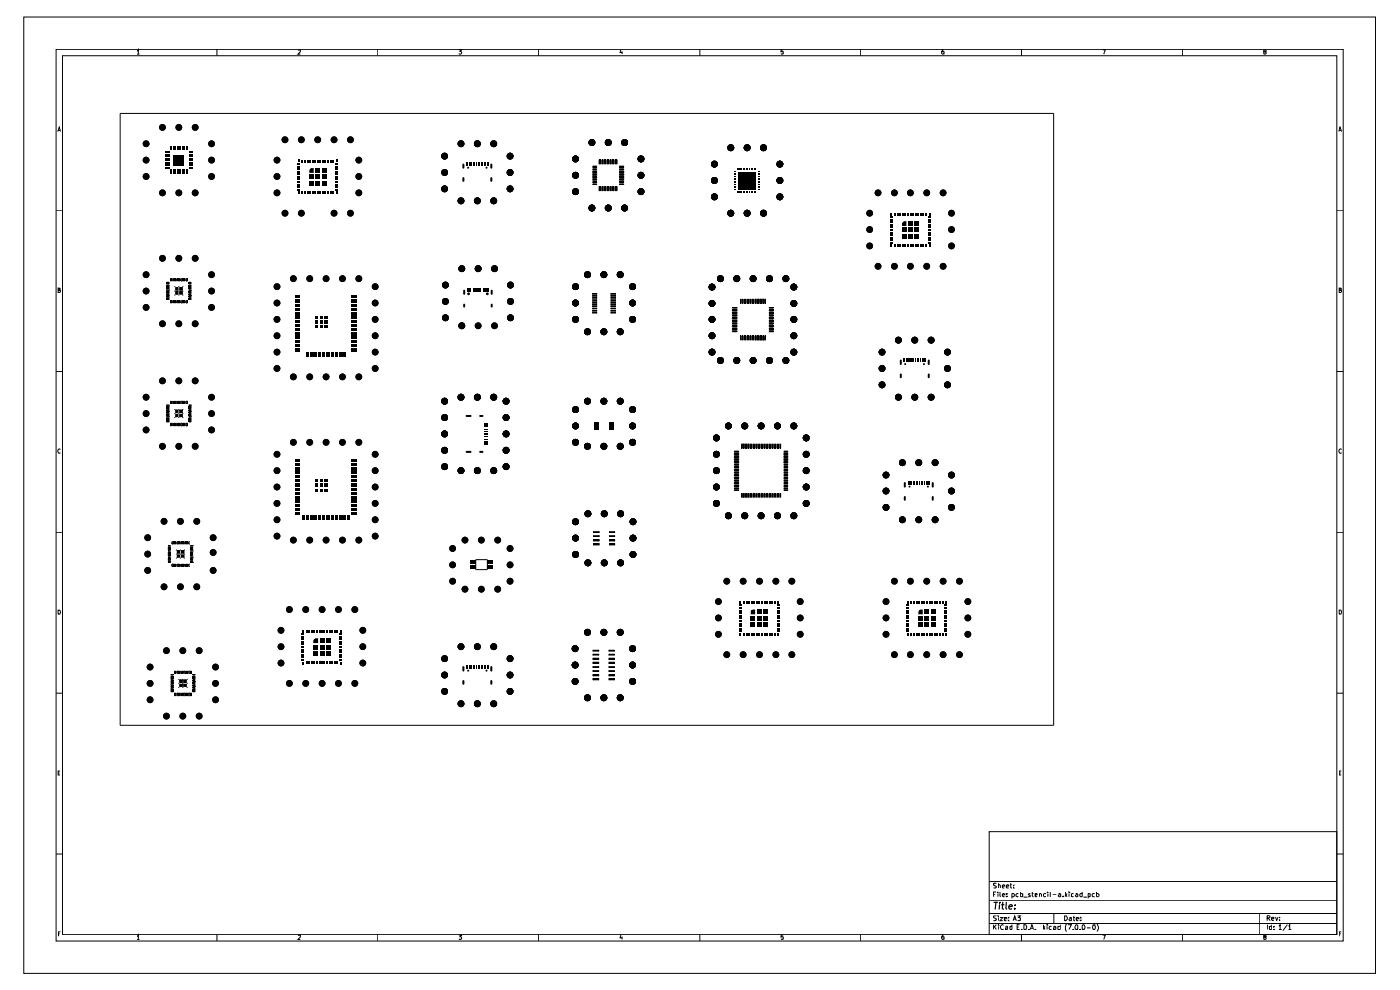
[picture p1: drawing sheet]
<svg xmlns="http://www.w3.org/2000/svg" width="297mm" height="210mm" viewBox="0 0 297 210" stroke-linecap="round" stroke-linejoin="round" font-family="sans-serif">
<g fill="none" stroke="#000" stroke-width=".21">
<path d="M5 3.6h286.8v202.9h-286.8zM11.9 10.5h273.1v189.1h-273.1zM13.3 11.8h270.3v186.5h-270.3zM29.1 10.8l.2-.2v.9M29.1 11.5h.5M46 10.5v1.3M63.2 10.6h.5v.4l-.5 .5h.5M80.1 10.5v1.3M97.3 10.6h.6l-.3 .3 .3 .2v.2l-.1 .2-.5-.1M114.3 10.5v1.3M131.7 10.6l-.2 .5h.5M132 10.9v.6"/>
<path d="M148.5 10.5v1.3M166.2 10.6h-.5v.4h.5v.4h-.5M182.6 10.5v1.3M200.2 10.6h-.3l-.1 .7 .1 .2 .4-.1v-.4l-.4-.1-.1 .2M216.7 10.5v1.3M233.9 10.6h.6l-.3 .9M250.8 10.5v1.3M268.3 11l-.2-.1v-.3h.3l.2 .2-.5 .3v.3l.2 .1 .3-.2-.2-.3M12.2 27.9l.4-.9 .2 .9M12.3 27.7h.4M25.5 24.1h198v129.8h-198zM125.7 35.2l.9 .1z"/>
<path d="M125.7 35.6l.9 .1zM125.7 35.9l.9 .1zM125.7 36.3h.9v.1h-.9zM125.7 36.6h.9v.2h-.9zM125.7 36.9h.9v.2h-.9zM125.7 37.3h.9v.1h-.9zM125.7 37.6h.9v.2h-.9zM125.7 37.9h.9v.2h-.9zM125.7 38.4l.9 .1zM125.7 38.7l.9 .1zM125.7 39l.9 .1zM127.1 33.9l.1 .9z"/>
<path d="M127.1 39.6l.1 .9zM127.4 33.9l.1 .9zM127.4 39.6l.1 .9zM127.8 33.9l.1 .9zM127.8 39.6l.1 .9zM128.1 33.9l.1 .9zM128.1 39.6l.1 .9zM128.4 33.9l.1 .9zM128.4 39.6l.1 .9zM128.8 33.9l.1 .9zM128.8 39.6l.1 .9zM129.1 33.9l.1 .9z"/>
<path d="M129.1 39.6l.1 .9zM129.5 33.9v.9zM129.5 39.6v.9zM129.8 33.9l.1 .9zM129.8 39.6l.1 .9zM130.1 33.9l.1 .9zM130.1 39.6l.1 .9zM130.5 33.9l.1 .9zM130.5 39.6l.1 .9zM130.8 33.9l.1 .9zM130.8 39.6l.1 .9zM131.4 35.2l.9 .1z"/>
<path d="M131.4 35.6l.9 .1zM131.4 35.9l.9 .1zM131.4 36.3h.9v.1h-.9zM131.4 36.6h.9v.2h-.9zM131.4 37.9h.9v.2h-.9zM131.4 36.9h.9v.2h-.9zM131.4 37.3h.9v.1h-.9zM131.4 37.6h.9v.2h-.9zM131.4 38.4l.9 .1zM131.4 38.7l.9 .1zM131.4 39l.9 .1zM284 27.9l.3-.9 .3 .9"/>
<path d="M284.1 27.7h.4M11.9 44.6h1.4M35.3 59.9l.6 .1zM36.2 59.1v.5zM36.4 59.1l.1 .5zM36.7 59.1l.1 .5zM36.9 59.1l.1 .5zM37.3 59.1v.5zM37.5 59.1l.1 .5zM37.8 59.1l.1 .5zM38 59.1l.1 .5zM38.4 59.6h.1"/>
<path d="M38.4 59.1h.1M38.4 59.1v.5M38.6 59.1l.1 .5zM38.9 59.1l.1 .5zM39.1 59.1l.1 .5zM39.5 59.6h.1M39.5 59.1h.1M39.5 59.1v.5M39.7 59.1l.1 .5zM40.1 59.9l.5 .1zM283.6 44.6h1.4M11.9 78.8h1.4"/>
<path d="M12.3 61.5h.4v-.3l-.4-.1v.9h.4l.1-.3-.2-.2M35.3 61.6h.1M35.3 62.7h.1M35.3 60.1l.6 .1zM35.3 60.5h.6zM35.3 60.7l.6 .1zM35.3 61l.6 .1zM35.3 61.2l.6 .1zM35.3 61.8l.6 .1zM35.3 62.1l.6 .1zM35.3 62.3l.6 .1zM35.3 62.9l.6 .1z"/>
<path d="M35.3 63.2l.6 .1zM35.3 63.4l.6 .1zM35.3 61.6h.6M35.3 62.7h.6M35.9 61.6h.1M35.9 62.7h.1M36.2 63.8v.5zM36.4 63.8l.1 .5zM36.7 63.8l.1 .5zM36.9 63.8l.1 .5zM37.3 63.8v.5zM37.5 63.8l.1 .5z"/>
<path d="M37.8 63.8l.1 .5zM38 63.8l.1 .5zM38.4 64.3h.1M38.4 63.8h.1M38.4 63.8v.5M38.6 63.8l.1 .5zM38.9 63.8l.1 .5zM39.1 63.8l.1 .5zM39.5 64.3h.1M39.5 63.8h.1M39.5 63.8v.5M39.7 63.8l.1 .5z"/>
<path d="M40.1 62.7h.1M40.1 61.6h.1M40.1 60.1l.5 .1zM40.1 60.5h.5zM40.1 60.7l.5 .1zM40.1 61l.5 .1zM40.1 61.2l.5 .1zM40.1 61.8l.5 .1zM40.1 62.1l.5 .1zM40.1 62.3l.5 .1zM40.1 62.9l.5 .1zM40.1 63.2l.5 .1z"/>
<path d="M40.1 63.4l.5 .1zM40.1 61.6h.5M40.1 62.7h.5M40.6 62.7h.1M40.6 61.6h.1M125.7 62.2h.9v.2h-.9zM125.7 63.1h.9v.2h-.9zM125.7 62.7h.9v.1h-.9zM125.7 63.6l.9 .1zM125.7 64h.9v.2h-.9zM125.7 64.4h.9v.2h-.9zM125.7 64.9h.9v.1h-.9z"/>
<path d="M125.7 65.4l.9 .1zM125.7 65.8h.9v.2h-.9zM125.7 66.2h.9v.2h-.9zM129.6 62.2h1v.2h-1zM129.6 63.1h1v.2h-1zM129.6 62.7h1v.1h-1zM129.6 63.6l1 .1zM129.6 64h1v.2h-1zM129.6 64.4h1v.2h-1zM129.6 64.9h1v.1h-1zM129.6 65.4l1 .1zM129.6 65.8h1v.2h-1z"/>
<path d="M129.6 66.2h1v.2h-1zM155.4 65.9l1 .1zM155.4 66.2l1 .1zM155.4 65.2l1 .1zM155.4 70.3l1 .1zM155.4 69.9l1 .1zM155.4 69.6l1 .1zM155.4 69.3l1 .1zM155.4 68.9l1 .1zM155.4 68.6l1 .1zM155.4 68.3h1zM155.4 67.9l1 .1z"/>
<path d="M155.4 67.6l1 .1zM155.4 67.2l1 .1zM155.4 66.9l1 .1zM155.4 66.6h1zM155.4 65.5l1 .1zM157.1 63.4l.1 1zM157.1 71.2l.1 .9zM157.5 63.4l.1 1zM157.5 71.2l.1 .9zM157.8 63.4l.1 1zM157.8 71.2l.1 .9zM158.2 63.4v1z"/>
<path d="M158.2 71.2v.9zM158.5 63.4l.1 1zM158.5 71.2l.1 .9zM158.8 63.4l.1 1zM158.8 71.2l.1 .9zM159.2 63.4l.1 1zM159.2 71.2l.1 .9zM159.5 63.4l.1 1zM159.5 71.2l.1 .9zM159.9 63.4v1zM159.9 71.2v.9zM160.2 63.4h.2v1h-.2z"/>
<path d="M160.2 71.2h.2v.9h-.2zM160.5 63.4h.2v1h-.2zM160.5 71.2h.2v.9h-.2zM160.9 63.4h.1v1h-.1zM160.9 71.2h.1v.9h-.1zM161.2 63.4h.2v1h-.2zM161.2 71.2h.2v.9h-.2zM161.5 63.4h.2v1h-.2zM161.5 71.2h.2v.9h-.2zM161.9 63.4h.2v1h-.2zM161.9 71.2h.2v.9h-.2zM162.2 63.4h.2v1h-.2z"/>
<path d="M162.2 71.2h.2v.9h-.2zM163.2 65.9l.9 .1zM163.2 66.2l.9 .1zM163.2 65.2l.9 .1zM163.2 65.5l.9 .1zM163.2 66.6h.9zM163.2 66.9l.9 .1zM163.2 67.2l.9 .1zM163.2 67.6l.9 .1zM163.2 67.9l.9 .1zM163.2 68.3h.9zM163.2 68.6l.9 .1z"/>
<path d="M163.2 68.9l.9 .1zM163.2 69.3l.9 .1zM163.2 69.6l.9 .1zM163.2 69.9l.9 .1zM163.2 70.3l.9 .1zM283.6 78.8h1.4M284.1 61.5h.3l.1-.3-.4-.1v.9h.3l.2-.3-.2-.2M12.8 95.3a.42 .42 0 0 0-.6 .4 .42 .42 0 0 0 .6 .4M35.3 88.4h.1M35.3 87.3h.1M35.3 85.9h.1M35.3 86.2l.6 .1z"/>
<path d="M35.3 86.5h.6zM35.3 86.7l.6 .1zM35.3 87l.6 .1zM35.3 87.6h.6zM35.3 87.8l.6 .1zM35.3 88.1l.6 .1zM35.3 88.7h.6zM35.3 88.9l.6 .1zM35.3 89.2l.6 .1zM35.3 89.4l.6 .1zM35.3 85.9h.6M35.3 87.3h.6"/>
<path d="M35.3 88.4h.6M35.9 88.4h.1M35.9 87.3h.1M35.9 85.9h.1M36.2 85.1v.5zM36.2 89.8v.6zM36.4 85.1l.1 .5zM36.4 89.8l.1 .6zM36.7 85.1l.1 .5zM36.7 89.8l.1 .6zM36.9 85.1l.1 .5zM36.9 89.8l.1 .6z"/>
<path d="M37.3 85.1v.5zM37.3 89.8v.6zM37.5 85.1l.1 .5zM37.5 89.8l.1 .6zM37.8 85.1l.1 .5zM37.8 89.8l.1 .6zM38 85.1l.1 .5zM38 89.8l.1 .6zM38.4 85.6h.1M38.4 85.1h.1M38.4 90.4h.1M38.4 89.8h.1"/>
<path d="M38.4 85.1v.5M38.4 89.8v.6M38.6 85.1l.1 .5zM38.6 89.8l.1 .6zM38.9 85.1l.1 .5zM38.9 89.8l.1 .6zM39.1 85.1l.1 .5zM39.1 89.8l.1 .6zM39.5 85.6h.1M39.5 85.1h.1M39.5 90.4h.1M39.5 89.8h.1"/>
<path d="M39.5 85.1v.5M39.5 89.8v.6M39.7 85.1l.1 .5zM39.7 89.8l.1 .6zM40.1 85.9h.1M40.1 87.3h.1M40.1 88.4h.1M40.1 86.2l.5 .1zM40.1 86.5h.5zM40.1 86.7l.5 .1zM40.1 87l.5 .1zM40.1 87.6h.5z"/>
<path d="M40.1 87.8l.5 .1zM40.1 88.1l.5 .1zM40.1 88.7h.5zM40.1 88.9l.5 .1zM40.1 89.2l.5 .1zM40.1 89.4l.5 .1zM40.1 85.9h.5M40.1 87.3h.5M40.1 88.4h.5M40.6 85.9h.1M40.6 87.3h.1M40.6 88.4h.1"/>
<path d="M155.8 97h.9v.2h-.9zM155.8 95.7l.9 .1zM155.8 96h.9v.2h-.9zM155.8 96.4h.9v.1h-.9zM155.8 96.7h.9v.2h-.9zM155.8 97.4h.9v.1h-.9zM155.8 97.7h.9v.2h-.9zM155.8 98.1h.9v.1h-.9zM155.8 98.5l.9 .1zM155.8 98.8l.9 .1zM155.8 99.2h.9zM155.8 99.5l.9 .1z"/>
<path d="M155.8 99.8l.9 .1zM157.3 94.2h.2v.9h-.2zM157.7 94.2h.1v.9h-.1zM158 94.2h.2v.9h-.2zM158.3 94.2h.2v.9h-.2zM158.7 94.2h.1v.9h-.1zM159.1 94.2l.1 .9zM159.4 94.2l.1 .9zM159.8 94.2l.1 .9zM160.1 94.2l.1 .9zM160.4 94.2l.1 .9zM160.8 94.2l.1 .9z"/>
<path d="M161.1 94.2l.1 .9zM161.5 94.2v.9zM161.8 94.2l.1 .9zM162.1 94.2l.1 .9zM162.5 94.2l.1 .9zM162.8 94.2l.1 .9zM163.2 94.2v.9zM163.5 94.2l.1 .9zM163.8 94.2l.1 .9zM164.2 94.2l.1 .9zM164.5 94.2l.1 .9zM164.9 94.2v.9z"/>
<path d="M165.2 94.2l.1 .9zM165.5 94.2l.1 .9zM166.3 97h.8v.2h-.8zM166.3 96.7h.8v.2h-.8zM166.3 96.4h.8v.1h-.8zM166.3 96h.8v.2h-.8zM166.3 95.7l.8 .1zM166.3 97.7h.8v.2h-.8zM166.3 97.4h.8v.1h-.8zM166.3 98.1h.8v.1h-.8zM166.3 98.5l.8 .1zM166.3 98.8l.8 .1z"/>
<path d="M166.3 99.2h.8zM166.3 99.5l.8 .1zM166.3 99.8l.8 .1zM284.6 95.3a.42 .42 0 0 0-.6 .4 .42 .42 0 0 0 .6 .4M11.9 112.9h1.4M35.6 119.3h.1M35.6 115.8h.1M35.6 118.2h.1M35.6 116.9h.1M35.6 116l.6 .1zM35.6 116.3h.6zM35.6 116.5l.6 .1z"/>
<path d="M35.6 117.1l.6 .1zM35.6 117.4h.6zM35.6 117.6l.6 .1zM35.6 117.9l.6 .1zM35.6 118.5h.6zM35.6 118.7l.6 .1zM35.6 119l.6 .1zM35.6 115.8h.6M35.6 116.9h.6M35.6 118.2h.6M35.6 119.3h.6M36.2 119.3h.1"/>
<path d="M36.2 115.8h.1M36.2 118.2h.1M36.2 116.9h.1M36.5 119.6h.1M36.5 115.4h.1M36.5 114.9h.1M36.5 114.9v.5M36.5 119.6v.6M36.8 114.9v.5zM36.8 119.6v.6zM37 114.9l.1 .5zM37 119.6l.1 .6z"/>
<path d="M37.3 114.9v.5zM37.3 119.6v.6zM37.6 115.4h.1M37.6 114.9h.1M37.6 119.6h.1M37.6 114.9v.5M37.6 119.6v.6M37.9 114.9v.5zM37.9 119.6v.6zM38.1 114.9l.1 .5zM38.1 119.6l.1 .6zM38.4 114.9v.5z"/>
<path d="M38.4 119.6v.6zM38.6 114.9l.1 .5zM38.6 119.6l.1 .6zM39 114.9v.5zM39 119.6v.6zM39.2 114.9l.1 .5zM39.2 119.6l.1 .6zM39.5 114.9v.5zM39.5 119.6v.6zM39.7 114.9l.1 .5zM39.7 119.6l.1 .6zM40.1 115.4h.1"/>
<path d="M40.1 114.9h.1M40.1 119.6h.1M40.1 114.9v.5M40.1 119.6v.6M40.4 115.8h.1M40.4 116.9h.1M40.4 118.2h.1M40.4 119.3h.1M40.4 115.8h.5M40.4 116l.5 .1zM40.4 116.3h.5zM40.4 116.5l.5 .1z"/>
<path d="M40.4 117.1l.5 .1zM40.4 117.4h.5zM40.4 117.6l.5 .1zM40.4 117.9l.5 .1zM40.4 118.5h.5zM40.4 118.7l.5 .1zM40.4 119l.5 .1zM40.4 116.9h.5M40.4 118.2h.5M40.4 119.3h.5M40.9 115.8h.1M40.9 116.9h.1"/>
<path d="M40.9 118.2h.1M40.9 119.3h.1M100.9 118.7h2.5v2.1h-2.5zM125.9 112.8h1.2v.2h-1.2zM125.9 113.6h1.2v.2h-1.2zM125.9 114.5h1.2v.2h-1.2zM125.9 115.3h1.2v.3h-1.2zM129.3 113.6h1.1v.2h-1.1zM129.3 112.8h1.1v.2h-1.1zM129.3 114.5h1.1v.2h-1.1zM129.3 115.3h1.1v.3h-1.1zM155.8 100.2l.9 .1z"/>
<path d="M155.8 100.5l.9 .1zM155.8 100.9h.9zM155.8 101.2l.9 .1zM155.8 101.5l.9 .1zM155.8 101.9l.9 .1zM155.8 102.2l.9 .1zM155.8 102.5l.9 .1zM155.8 102.9l.9 .1zM155.8 103.2l.9 .1zM155.8 103.6h.9zM155.8 103.9l.9 .1zM157.3 104.7h.2v.8h-.2z"/>
<path d="M157.7 104.7h.1v.8h-.1zM158 104.7h.2v.8h-.2zM158.3 104.7h.2v.8h-.2zM158.7 104.7h.1v.8h-.1zM159.1 104.7l.1 .8zM159.4 104.7l.1 .8zM159.8 104.7l.1 .8zM160.1 104.7l.1 .8zM160.4 104.7l.1 .8zM160.8 104.7l.1 .8zM161.1 104.7l.1 .8zM161.5 104.7v.8z"/>
<path d="M161.8 104.7l.1 .8zM162.1 104.7l.1 .8zM162.5 104.7l.1 .8zM162.8 104.7l.1 .8zM163.2 104.7v.8zM163.5 104.7l.1 .8zM163.8 104.7l.1 .8zM164.2 104.7l.1 .8zM164.5 104.7l.1 .8zM164.9 104.7v.8zM165.2 104.7l.1 .8zM165.5 104.7l.1 .8z"/>
<path d="M166.3 100.2l.8 .1zM166.3 100.5l.8 .1zM166.3 100.9h.8zM166.3 101.2l.8 .1zM166.3 101.5l.8 .1zM166.3 101.9l.8 .1zM166.3 102.2l.8 .1zM166.3 102.5l.8 .1zM166.3 102.9l.8 .1zM166.3 103.2l.8 .1zM166.3 103.6h.8zM166.3 103.9l.8 .1z"/>
<path d="M283.6 112.9h1.4M12.3 129.4l.4 .1 .1 .4-.1 .4h-.4zM36.5 120.2h.1M37.6 120.2h.1M40.1 120.2h.1M125.8 137.9h1.2v.2h-1.2zM125.8 138.8h1.2v.2h-1.2zM125.8 139.6h1.2v.3h-1.2zM129.2 137.9h1.1v.2h-1.1zM129.2 138.8h1.1v.2h-1.1zM129.2 139.6h1.1v.3h-1.1zM284.1 129.4l.4 .1 .1 .4-.2 .4h-.3z"/>
<path d="M11.9 147h1.4M36.2 145.6h.1M36.2 144.5h.1M36.2 143.1l.6 .1zM36.2 143.4l.6 .1zM36.2 143.7l.6 .1zM36.2 143.9l.6 .1zM36.2 144.2l.6 .1zM36.2 144.8l.6 .1zM36.2 145l.6 .1zM36.2 145.3l.6 .1zM36.2 145.9l.6 .1z"/>
<path d="M36.2 146.1l.6 .1zM36.2 146.4l.6 .1zM36.2 146.7h.6zM36.2 144.5h.6M36.2 145.6h.6M36.8 145.6h.1M36.8 144.5h.1M37 147l.1 .6zM37 142.3l.1 .5zM37.3 147v.6zM37.3 142.3v.5zM37.6 142.8h.1"/>
<path d="M37.6 142.3h.1M37.6 147.6h.1M37.6 147h.1M37.6 142.3v.5M37.6 147v.6M37.9 147v.6zM37.9 142.3v.5zM38.1 147l.1 .6zM38.1 142.3l.1 .5zM38.4 147v.6zM38.4 142.3v.5zM38.6 147l.1 .6z"/>
<path d="M38.6 142.3l.1 .5zM39 142.8h.1M39 142.3h.1M39 147.6h.1M39 147h.1M39 142.3v.5M39 147v.6M39.2 147l.1 .6zM39.2 142.3l.1 .5zM39.5 147v.6zM39.5 142.3v.5zM39.7 147l.1 .6z"/>
<path d="M39.7 142.3l.1 .5zM40.1 142.8h.1M40.1 142.3h.1M40.1 147.6h.1M40.1 147h.1M40.1 142.3v.5M40.1 147v.6M40.3 147l.1 .6zM40.3 142.3l.1 .5zM40.6 147v.6zM40.6 142.3v.5zM40.9 144.5h.1"/>
<path d="M40.9 145.6h.1M40.9 143.1l.5 .1zM40.9 143.4l.5 .1zM40.9 143.7l.5 .1zM40.9 143.9l.5 .1zM40.9 144.2l.5 .1zM40.9 144.8l.5 .1zM40.9 145l.5 .1zM40.9 145.3l.5 .1zM40.9 145.9l.5 .1zM40.9 146.1l.5 .1zM40.9 146.4l.5 .1z"/>
<path d="M40.9 146.7h.5zM40.9 144.5h.5M40.9 145.6h.5M41.4 144.5h.1M41.4 145.6h.1M125.8 143.1h1.2v.3h-1.2zM125.8 143.9h1.2v.3h-1.2zM125.8 140.5h1.2v.2h-1.2zM125.8 141.4h1.2v.2h-1.2zM125.8 142.3h1.2v.1h-1.2zM129.2 143.1h1.1v.3h-1.1zM129.2 143.9h1.1v.3h-1.1z"/>
<path d="M129.2 140.5h1.1v.2h-1.1zM129.2 141.4h1.1v.2h-1.1zM129.2 142.3h1.1v.1h-1.1zM283.6 147h1.4M12.3 164h.4M12.7 163.5h-.4v.9h.4M209.9 176.4h73.7v21.9h-73.7zM284.1 164h.3M284.5 163.5h-.4v.9h.4M11.9 181.2h1.4M12.4 198.1h.3M12.8 197.7h-.4v.9"/>
<path d="M29.1 198.6l.2-.3v1M29.1 199.3h.5M46 198.3v1.3M63.2 198.4h.5v.4l-.5 .5h.5M80.1 198.3v1.3M97.3 198.3h.6l-.3 .4 .3 .2v.2l-.1 .2-.5-.1M114.3 198.3v1.3M131.7 198.3l-.2 .6h.5M132 198.7v.6M148.5 198.3v1.3M166.2 198.3h-.5v.5h.5v.4h-.5M182.6 198.3v1.3"/>
<path d="M200.2 198.3l-.3 .1-.1 .7 .1 .2 .4-.1v-.4l-.4-.1-.1 .2M209.9 195.9h73.7M209.9 193.8h73.7M209.9 191.1h73.7M209.9 187h73.7M210.8 196.1v1.1M210.8 189.7h.3M211 196.6l.4 .6M211.3 189.2h-.5v1M211.4 194.3l-.6 .1 .1 .3 .5 .3-.3 .3-.3-.1M211.4 187.4h-.6v.4l.6 .3-.2 .3h-.4M211.4 196.1l-.6 .6"/>
<path d="M211.7 189.2v.1M211.7 189.5v.7M211.8 196.1v.1M211.8 194.3v.1M211.8 187.8l.3-.1 .1 .1v.6M211.8 187.3v1.1M211.8 194.6v.7M211.8 196.5v.7M212.1 194.6h.6l-.6 .7h.6M212.1 189.2v.8l.2 .2M212.6 189.9l.6-.1-.2-.3-.4 .2v.3l.2 .2 .3-.1M212.6 188l.6-.1-.2-.2-.4 .1v.5l.5 .1"/>
<path d="M212.9 196.2h-.4l-.3 .4 .3 .6 .4-.1M213.1 195l.4-.1v-.3h-.4v.6h.4M213.3 196.6h.4v.6h-.4v-.4l.4-.1M213.5 188l.5-.1v-.1l-.3-.1-.2 .1v.5l.5 .1M213.6 190.1v.1M213.6 189.6v.1M214 195.2v.1M214 194.6v.1M214.3 187.7h.4M214.4 187.3v1l.3 .1M214.7 196.1v1.1h-.4v-.6h.4M214.7 189.6l.3-.1 .2 .2v.3l-.2 .2-.3-.1"/>
<path d="M214.7 189.5v1.1M214.9 195.3l.4-1 .3 1M215 188.3v.1M215 187.8h.1M215 195h.5M215.8 196.7h.3M215.9 194.3h.6l-.4 .3 .4 .1v.5h-.6M216 189.6l-.2-.1-.3 .2 .1 .4h.4M216.3 196.1h-.5v1.1h.5M216.5 189.6h.5v.5h-.5M216.5 189.2v1M216.7 197.1v.1"/>
<path d="M216.7 198.3v1.3M217.1 190.3h.9M217.2 196.1a.59 .59 0 0 1 .6 .4 .59 .59 0 0 1-.2 .7h-.4zM218.2 197.1v.1M218.6 197.2l.3-1.1 .3 1.1M218.6 189.6l-.3-.1-.2 .2 .5 .3v.1h-.5M218.7 196.9h.5M218.9 189.5h.3M219 189.2v.8l.2 .2M219.6 197.1v.1M219.6 189.9l.4-.1-.1-.3-.3 .1v.5h.4M220.5 189.6l.3-.1 .1 .2v.5"/>
<path d="M220.5 189.5v.7M221.4 196.1v1.1M221.5 196.8l.2 .4M221.7 196.5l-.3 .4M221.9 189.6l-.4-.1-.1 .2v.3l.1 .2 .4-.1M222.1 196.1v.1M222.1 196.5v.7M222.3 189.2v.1M222.3 189.5v.7M222.8 189.2l.1 1M223.1 196.6l-.3-.1-.2 .2 .1 .5h.4M223.3 189.8h.8"/>
<path d="M223.5 196.6l.3-.1 .2 .2v.5h-.5v-.4l.5-.1M223.6 193.8v2.1M224.6 189.6h.4v.6M224.9 196.1v1.1h-.4l-.1-.6h.5M225 189.8h-.3l-.2 .2 .2 .2 .3-.1M225.5 190.1v.1M225.9 194.3h.3l.2 .4-.3 .6h-.2zM226 189.2v1M226.1 189.8l.3 .4M226.3 196l-.3 .5v.7l.3 .4M226.4 189.5l-.4 .5M226.5 196.1h.8l-.5 1.1"/>
<path d="M226.8 189.2v.1M226.8 189.5v.7M226.9 194.6l.4 .1v.6M227.3 194.9h-.3l-.2 .1 .2 .3 .3-.1M227.6 197.1v.1M227.6 194.6h.5M227.7 189.6h-.4v.5h.4M227.8 194.3v.9l.3 .1M228.2 189.6l.3-.1 .1 .2v.5M228.3 195l.5-.1-.1-.3-.4 .1v.4l.2 .2 .2-.1M228.3 196.1l.3 .3v.8h-.4l-.1-.4zM228.6 189.8h-.3l-.2 .2 .2 .2 .3-.1"/>
<path d="M229.1 197.1v.1M229.2 195.2v.1M229.2 194.6v.1M229.6 189.6l-.4-.1-.1 .2v.3l.1 .2 .4-.1M229.6 189.2v1M229.7 196.2l.2-.1 .3 .5-.2 .6h-.3l-.1-.2zM229.8 190.3h.8M230.6 196.8h.8M230.8 189.6h.5v.5h-.5M230.8 189.5v1.1M231.9 196.2l.1-.1a.53 .53 0 0 1 .4 .6 .53 .53 0 0 1-.5 .5l-.1-.4zM232.2 189.6l-.3-.1-.2 .2v.3l.2 .2 .3-.1"/>
<path d="M232.6 189.6l.3-.1 .2 .2-.1 .4h-.4M232.6 189.2v1M232.7 196a1.12 1.12 0 0 1 0 1.6M233.9 198.3h.6l-.3 1M250.8 198.3v1.3M267.3 193.8v4.5M268.3 198.8l-.2-.1v-.3l.3-.1 .2 .3-.5 .3v.3l.2 .1 .3-.2-.2-.3M268.8 194.7h.5l.1-.3-.2-.2h-.4v1.1M268.9 196.1v1.1M269.1 194.7l.3 .6M269.8 194.9l.5-.1-.1-.2-.4 .1v.4l.1 .2 .3-.1M269.8 196.1v1.1h-.4l-.1-.6h.5"/>
<path d="M270.2 197.1v.1M270.2 196.6v.1M270.6 194.6l.3 .7 .2-.7M271.3 196.5l.3-.4v1.1M271.3 197.2h.6M271.4 195.2v.1M271.4 194.6v.1M273.1 196.1l-.9 1.3M273.4 196.5l.2-.4v1.1M273.4 197.2h.5M283.6 181.2h1.4M284.1 198.1h.3"/>
<path d="M284.5 197.7h-.4v.9"/>
</g>
<path d="M210.9 191.4h.7M211.3 191.4l-.2 1.4M212.1 191.9l-.1 .9M212.1 191.4v.2M212.5 191.9h.5M212.7 191.4l-.1 1.4h.3M213.5 191.4l-.1 1.4h.2M214.1 192.3l.7-.1-.2-.3-.5 .2-.1 .5 .2 .2h.4M215.3 192.7v.1M215.4 192v.1" fill="none" stroke="#000" stroke-width=".25"/>
<g fill="#000">
<path d="M35 35.7h.9v.1h-.9zM35 35.4l.9 .1zM35 35.1l.9 .1zM35 34.8h.9v.2h-.9zM35 34.6h.9v.1h-.9zM35 34.3h.9v.2h-.9zM35 34l.9 .1zM35 33.7h.9v.2h-.9zM35 33.5h.9v.1h-.9zM35 33.2h.9v.2h-.9zM35 32.9l.9 .1zM35 32.7l.9 .1z"/>
<path d="M35 32.4h.9v.1h-.9zM35 32.1h.9v.2h-.9zM36.1 36h.1v.9h-.1zM36.1 31h.1v.8h-.1zM36.4 36l.1 .9zM36.4 31l.1 .8zM36.7 36l.1 .9zM36.7 31l.1 .8zM36.8 32.9h2.2v2.2h-2.2zM36.9 36h.2v.9h-.2zM36.9 31h.2v.8h-.2zM37.2 36h.1v.9h-.1z"/>
<path d="M37.2 31h.1v.8h-.1zM37.5 36l.1 .9zM37.5 31l.1 .8zM37.8 36l.1 .9zM37.8 31l.1 .8zM38 36h.2v.9h-.2zM38 31h.2v.8h-.2zM38.3 36h.1v.9h-.1zM38.3 31h.1v.8h-.1zM38.5 36h.2v.9h-.2zM38.5 31h.2v.8h-.2zM38.9 36l.1 .9z"/>
<path d="M38.9 31l.1 .8zM39.1 36h.2v.9h-.2zM39.1 31h.2v.8h-.2zM39.4 36h.1v.9h-.1zM39.4 31h.1v.8h-.1zM39.6 36h.2v.9h-.2zM39.6 31h.2v.8h-.2zM40.1 34.8h.8v.2h-.8zM40.1 35.1l.8 .1zM40.1 32.4h.8v.1h-.8zM40.1 32.7l.8 .1zM40.1 32.9l.8 .1z"/>
<path d="M40.1 33.2h.8v.2h-.8zM40.1 33.5h.8v.1h-.8zM40.1 33.7h.8v.2h-.8zM40.1 34l.8 .1zM40.1 34.3h.8v.2h-.8zM40.1 34.6h.8v.1h-.8zM40.1 35.4l.8 .1zM40.1 35.7h.8v.1h-.8zM40.1 32.1h.8v.2h-.8zM63.2 35.2h.5v.3h-.5zM63.2 35.7h.5v.3h-.5zM63.2 36.3h.5v.3h-.5z"/>
<path d="M63.2 36.8h.5v.3h-.5zM63.2 34.6h.5v.3h-.5zM63.2 33.9h.4v.5h-.4zM63.2 37.4h.5v.3h-.5zM63.2 37.9h.5v.3h-.5zM63.2 38.5h.5v.2h-.5zM63.2 39h.5v.3h-.5zM63.2 39.6h.5v.2h-.5zM64 33.9h.3v.6h-.3zM64.6 33.9h.3v.6h-.3zM65.1 33.9h.3v.6h-.3zM65.6 38.4h1v1h-1z"/>
<path d="M65.6 33.9h.4v.6h-.4zM65.6 37h1v1h-1zM65.8 35.9h.6v.5h-.6zM66.2 33.9h.3v.6h-.3zM66 35.7h.6v1h-1v-.6zM66.7 33.9h.4v.6h-.4zM67 38.4h.9v1h-.9zM67 37h.9v1h-.9zM67 35.7h.9v1h-.9zM67.3 33.9h.3v.6h-.3zM67.8 33.9h.3v.6h-.3zM68.2 35.7h1.1v1h-1.1z"/>
<path d="M68.2 37h1.1v1h-1.1zM68.2 38.4h1.1v1h-1.1zM68.4 33.9h.3v.6h-.3zM68.9 33.9h.3v.6h-.3zM69.5 33.9h.3v.6h-.3zM70 33.9h.3v.6h-.3zM70.6 33.9h.3v.6h-.3zM71.2 39.6h.5v.2h-.5zM71.2 39h.5v.3h-.5zM71.2 38.5h.5v.2h-.5zM71.2 37.9h.5v.3h-.5zM71.2 37.4h.5v.3h-.5z"/>
<path d="M71.2 34.6h.5v.3h-.5zM71.2 36.8h.5v.3h-.5zM71.2 36.3h.5v.3h-.5zM71.2 35.7h.5v.3h-.5zM71.2 35.2h.5v.3h-.5zM71.3 33.9h.4v.5h-.4zM98.9 34.5h.3v.7h-.3zM99.4 34.5h.4v.7h-.4zM99.2 35.4l.3 .2-.1 .2-.3-.2zM100 34.5h.2v.7h-.2zM100.3 34.5h.2v.7h-.2zM100.7 34.5h.1v.7h-.1z"/>
<path d="M101 34.5h.2v.7h-.2zM101.4 34.5h.1v.7h-.1zM101.7 34.5h.2v.7h-.2zM102 34.5h.2v.7h-.2zM102.4 34.5h.1v.7h-.1zM102.7 34.5h.4v.7h-.4zM103.2 34.5h.4v.7h-.4zM103.1 35.4l.3 .2-.1 .2-.3-.2zM125.7 35.2l.9 .1zM125.7 35.6l.9 .1zM125.7 35.9l.9 .1zM125.7 36.3h.9v.1h-.9z"/>
<path d="M125.7 36.6h.9v.2h-.9zM125.7 36.9h.9v.2h-.9zM125.7 37.3h.9v.1h-.9zM125.7 37.6h.9v.2h-.9zM125.7 37.9h.9v.2h-.9zM125.7 38.4l.9 .1zM125.7 38.7l.9 .1zM125.7 39l.9 .1zM127.1 33.9l.1 .9zM127.4 33.9l.1 .9zM127.8 33.9l.1 .9zM128.1 33.9l.1 .9z"/>
<path d="M128.4 33.9l.1 .9zM128.8 33.9l.1 .9zM129.1 33.9l.1 .9zM129.5 33.9v.9zM129.8 33.9l.1 .9zM130.1 33.9l.1 .9zM130.5 33.9l.1 .9zM130.8 33.9l.1 .9zM131.4 37.9h.9v.2h-.9zM131.4 37.6h.9v.2h-.9zM131.4 37.3h.9v.1h-.9zM131.4 36.9h.9v.2h-.9z"/>
<path d="M131.4 36.6h.9v.2h-.9zM131.4 36.3h.9v.1h-.9zM131.4 35.9l.9 .1zM131.4 35.6l.9 .1zM131.4 35.2l.9 .1zM131.4 39l.9 .1zM131.4 38.7l.9 .1zM131.4 38.4l.9 .1zM155.8 38h.4v.2h-.4zM155.8 38.4h.4v.1h-.4zM155.8 38.7h.4v.2h-.4zM155.8 39h.4v.2h-.4z"/>
<path d="M155.8 39.4h.4v.2h-.4zM155.8 39.7h.4v.2h-.4zM155.8 36.3h.4v.2h-.4zM155.8 36.7h.4v.1h-.4zM155.8 37h.4v.2h-.4zM155.8 37.4h.4v.1h-.4zM155.8 37.7h.4v.2h-.4zM156.5 35.6h.2v.4h-.2zM156.8 35.6h.3v.4h-.3zM157.1 35.6h.3v.4h-.3zM157.6 35.6h.1v.4h-.1zM157.9 35.6h.2v.4h-.2z"/>
<path d="M158.2 35.6h.2v.4h-.2zM158.6 35.6h.2v.4h-.2zM158.9 35.6h.2v.4h-.2zM159.3 35.6h.1v.4h-.1zM159.6 35.6h.2v.4h-.2zM159.9 35.6h.2v.4h-.2zM160.3 35.6h.1v.4h-.1zM160.8 39.7h.3v.2h-.3zM160.8 39.4h.3v.2h-.3zM160.8 39h.3v.2h-.3zM160.8 38.7h.3v.2h-.3zM160.8 38.4h.3v.1h-.3z"/>
<path d="M160.8 38h.3v.2h-.3zM160.8 37.7h.3v.2h-.3zM160.8 37.4h.3v.1h-.3zM160.8 37h.3v.2h-.3zM160.8 36.7h.3v.1h-.3zM160.8 36.3h.3v.2h-.3zM35.3 59.9l.6 .1zM36.2 59.1v.5zM36.4 59.1l.1 .5zM36.7 59.1l.1 .5zM36.9 59.1l.1 .5zM37.3 59.1v.5z"/>
<path d="M37.5 59.1l.1 .5zM37.8 59.1l.1 .5zM38 59.1l.1 .5zM38.6 59.1l.1 .5zM38.9 59.1l.1 .5zM39.1 59.1l.1 .5zM39.7 59.1l.1 .5zM40.1 59.9l.5 .1zM63.2 40.1h.5v.3h-.5zM63.2 40.7h.4v.5h-.4zM64 40.6h.3v.6h-.3zM64.6 40.6h.3v.6h-.3z"/>
<path d="M65.1 40.6h.3v.6h-.3zM65.6 40.6h.4v.6h-.4zM66.2 40.6h.3v.6h-.3zM66.7 40.6h.4v.6h-.4zM67.3 40.6h.3v.6h-.3zM67.8 40.6h.3v.6h-.3zM68.4 40.6h.3v.6h-.3zM68.9 40.6h.3v.6h-.3zM69.5 40.6h.3v.6h-.3zM70 40.6h.3v.6h-.3zM70.6 40.6h.3v.6h-.3zM71.2 40.1h.5v.3h-.5z"/>
<path d="M71.3 40.7h.4v.5h-.4zM127.1 39.6l.1 .9zM127.4 39.6l.1 .9zM127.8 39.6l.1 .9zM128.1 39.6l.1 .9zM128.4 39.6l.1 .9zM128.8 39.6l.1 .9zM129.1 39.6l.1 .9zM129.5 39.6v.9zM129.8 39.6l.1 .9zM130.1 39.6l.1 .9zM130.5 39.6l.1 .9z"/>
<path d="M130.8 39.6l.1 .9zM155.8 40.1h.4v.1h-.4zM156.5 40.6h.2v.4h-.2zM156.6 36.4h3.8v3.8h-3.8zM156.8 40.6h.3v.4h-.3zM157.1 40.6h.3v.4h-.3zM157.6 40.6h.1v.4h-.1zM157.9 40.6h.2v.4h-.2zM158.2 40.6h.2v.4h-.2zM158.6 40.6h.2v.4h-.2zM158.9 40.6h.2v.4h-.2zM159.3 40.6h.1v.4h-.1z"/>
<path d="M159.6 40.6h.2v.4h-.2zM159.9 40.6h.2v.4h-.2zM160.3 40.6h.1v.4h-.1zM160.8 40.1h.3v.1h-.3zM188.9 45.9h.5v.3h-.5zM188.9 45.1h.4v.5h-.4zM188.9 49.2h.5v.3h-.5zM188.9 49.7h.5v.4h-.5zM188.9 50.3h.5v.3h-.5zM188.9 50.8h.5v.4h-.5zM188.9 51.4h.5v.3h-.5zM188.9 51.9h.4v.5h-.4z"/>
<path d="M188.9 46.5h.5v.2h-.5zM188.9 47h.5v.3h-.5zM188.9 47.6h.5v.2h-.5zM188.9 48.1h.5v.3h-.5zM188.9 48.7h.5v.3h-.5zM189.7 51.8h.3v.6h-.3zM189.7 45.1h.3v.6h-.3zM190.3 51.8h.3v.6h-.3zM190.3 45.1h.3v.6h-.3zM190.8 51.8h.3v.6h-.3zM190.8 45.1h.3v.6h-.3zM191.4 48.3h.9v1h-.9z"/>
<path d="M191.4 49.6h.9v1h-.9zM191.4 51.8h.3v.6h-.3zM191.4 45.1h.3v.6h-.3zM191.5 47.2h.6v.5h-.6zM191.9 51.8h.3v.6h-.3zM191.9 45.1h.3v.6h-.3zM191.8 46.9h.5v1h-.9v-.6zM192.5 51.8h.3v.6h-.3zM192.5 45.1h.3v.6h-.3zM192.7 46.9h.9v1h-.9zM192.7 48.3h.9v1h-.9zM192.7 49.6h.9v1h-.9z"/>
<path d="M193 51.8h.3v.6h-.3zM193 45.1h.3v.6h-.3zM193.6 51.8h.3v.6h-.3zM193.6 45.1h.3v.6h-.3zM194.1 46.9h.9v1h-.9zM194.1 48.3h.9v1h-.9zM194.1 49.6h.9v1h-.9zM194.1 51.8h.3v.6h-.3zM194.1 45.1h.3v.6h-.3zM194.7 51.8h.2v.6h-.2zM194.7 45.1h.2v.6h-.2zM195.2 51.8h.3v.6h-.3z"/>
<path d="M195.2 45.1h.3v.6h-.3zM195.8 51.8h.2v.6h-.2zM195.8 45.1h.2v.6h-.2zM196.3 51.8h.3v.6h-.3zM196.3 45.1h.3v.6h-.3zM196.9 51.4h.5v.3h-.5zM196.9 50.8h.5v.4h-.5zM196.9 50.3h.5v.3h-.5zM196.9 45.9h.5v.3h-.5zM196.9 49.7h.5v.4h-.5zM196.9 49.2h.5v.3h-.5zM196.9 48.7h.5v.3h-.5z"/>
<path d="M196.9 48.1h.5v.3h-.5zM196.9 47.6h.5v.2h-.5zM196.9 47h.5v.3h-.5zM196.9 46.5h.5v.2h-.5zM197 51.9h.4v.5h-.4zM197 45.1h.4v.5h-.4zM35.3 60.1l.6 .1zM35.3 60.5h.6zM35.3 60.7l.6 .1zM35.3 61l.6 .1zM35.3 62.1l.6 .1zM35.3 61.2l.6 .1z"/>
<path d="M35.3 61.8l.6 .1zM35.3 63.2l.6 .1zM35.3 62.9l.6 .1zM35.3 63.4l.6 .1zM35.3 62.3l.6 .1zM36.2 63.8v.5zM36.4 63.8l.1 .5zM36.7 63.8l.1 .5zM36.9 63.8l.1 .5zM37 62.5l.2 .1-.1 .1-.1-.1zM37 61.6l.2 .1-.1 .1-.1-.1zM37 60.7l.2 .1-.1 .1-.1-.1z"/>
<path d="M37.3 63.8v.5zM37.3 61.1h.4v.4h-.4zM37.3 61.9h.4v.4h-.4zM37.5 63.8l.1 .5zM37.8 63.8l.1 .5zM38 63.8l.1 .5zM37.9 61.6l.2 .1-.1 .1-.2-.1zM37.9 62.5l.2 .1-.1 .1-.2-.1zM37.9 60.7l.2 .1-.1 .1-.2-.1zM38.2 61.1h.4v.4h-.4zM38.2 61.9h.4v.4h-.4zM38.6 63.8l.1 .5z"/>
<path d="M38.9 63.8l.1 .5zM38.7 60.7l.2 .1-.1 .1-.1-.1zM38.7 62.5l.2 .1-.1 .1-.1-.1zM38.7 61.6l.2 .1-.1 .1-.1-.1zM39.1 63.8l.1 .5zM39.7 63.8l.1 .5zM40.1 60.5h.5zM40.1 60.1l.5 .1zM40.1 60.7l.5 .1zM40.1 62.3l.5 .1zM40.1 63.2l.5 .1zM40.1 62.9l.5 .1z"/>
<path d="M40.1 63.4l.5 .1zM40.1 61.8l.5 .1zM40.1 61l.5 .1zM40.1 61.2l.5 .1zM40.1 62.1l.5 .1zM62.7 67.9h1v.6h-1zM62.7 68.8h1v.6h-1zM62.7 69.6h1v.6h-1zM62.7 62.7h1v.6h-1zM62.7 63.5h1v.7h-1zM62.7 64.4h1v.6h-1zM62.7 65.3h1v.6h-1z"/>
<path d="M62.7 70.5h1v.6h-1zM62.7 71.4h1v.6h-1zM62.7 72.2h1v.6h-1zM62.7 73.1h1v.6h-1zM62.7 73.9h1v.7h-1zM62.7 66.1h1v.6h-1zM62.7 67h1v.7h-1zM64.9 74.6h.6v1h-.6zM65.8 74.6h.7v1h-.7zM66.7 74.6h.6v1h-.6zM66.9 68.9h.6v.6h-.6zM66.9 67h.6v.6h-.6z"/>
<path d="M66.9 67.9h.6v.7h-.6zM67.6 74.6h.6v1h-.6zM67.8 67h.6v.6h-.6zM67.8 67.9h.6v.7h-.6zM67.8 68.9h.6v.6h-.6zM68.4 74.6h.6v1h-.6zM68.8 67h.6v.6h-.6zM68.8 67.9h.6v.7h-.6zM68.8 68.9h.6v.6h-.6zM69.3 74.6h.6v1h-.6zM70.2 74.6h.6v1h-.6zM71 74.6h.6v1h-.6z"/>
<path d="M71.9 74.6h.6v1h-.6zM72.7 74.6h.7v1h-.7zM74.6 73.9h1.1v.7h-1.1zM74.6 73.1h1.1v.6h-1.1zM74.6 72.2h1.1v.6h-1.1zM74.6 67h1.1v.7h-1.1zM74.6 71.4h1.1v.6h-1.1zM74.6 70.5h1.1v.6h-1.1zM74.6 69.6h1.1v.6h-1.1zM74.6 68.8h1.1v.6h-1.1zM74.6 67.9h1.1v.6h-1.1zM74.6 66.1h1.1v.6h-1.1z"/>
<path d="M74.6 65.3h1.1v.6h-1.1zM74.6 64.4h1.1v.6h-1.1zM74.6 63.5h1.1v.7h-1.1zM74.6 62.7h1.1v.6h-1.1zM99 61.1h.4v.8h-.4zM99.6 61.1h.4v.8h-.4zM99.2 62.1h.4v.5h-.4zM100.4 61.1h.3v.8h-.3zM100.8 61.1h.2v.8h-.2zM101.1 61.1h.3v.8h-.3zM101.4 61.1h.3v.8h-.3zM101.8 61.1h.2v.8h-.2z"/>
<path d="M102.5 61.1h.2v.8h-.2zM102.8 61.1h.4v.8h-.4zM103.4 61.1h.4v.8h-.4zM103.2 62.1h.4v.5h-.4zM125.7 64h.9v.2h-.9zM125.7 63.6l.9 .1zM125.7 62.7h.9v.1h-.9zM125.7 63.1h.9v.2h-.9zM125.7 62.2h.9v.2h-.9zM125.7 64.9h.9v.1h-.9zM125.7 66.2h.9v.2h-.9zM125.7 65.8h.9v.2h-.9z"/>
<path d="M125.7 65.4l.9 .1zM125.7 64.4h.9v.2h-.9zM129.6 62.2h1v.2h-1zM129.6 63.6l1 .1zM129.6 64h1v.2h-1zM129.6 64.4h1v.2h-1zM129.6 64.9h1v.1h-1zM129.6 63.1h1v.2h-1zM129.6 62.7h1v.1h-1zM129.6 65.4l1 .1zM129.6 65.8h1v.2h-1zM129.6 66.2h1v.2h-1z"/>
<path d="M155.4 70.3l1 .1zM155.4 68.6l1 .1zM155.4 68.9l1 .1zM155.4 69.3l1 .1zM155.4 69.6l1 .1zM155.4 69.9l1 .1zM155.4 66.9l1 .1zM155.4 67.2l1 .1zM155.4 67.6l1 .1zM155.4 67.9l1 .1zM155.4 68.3h1zM155.4 65.2l1 .1z"/>
<path d="M155.4 65.5l1 .1zM155.4 65.9l1 .1zM155.4 66.2l1 .1zM155.4 66.6h1zM157.1 71.2l.1 .9zM157.1 63.4l.1 1zM157.5 71.2l.1 .9zM157.5 63.4l.1 1zM157.8 71.2l.1 .9zM157.8 63.4l.1 1zM158.2 71.2v.9zM158.2 63.4v1z"/>
<path d="M158.5 71.2l.1 .9zM158.5 63.4l.1 1zM158.8 71.2l.1 .9zM158.8 63.4l.1 1zM159.2 71.2l.1 .9zM159.2 63.4l.1 1zM159.5 71.2l.1 .9zM159.5 63.4l.1 1zM159.9 71.2v.9zM159.9 63.4v1zM160.2 71.2h.2v.9h-.2zM160.2 63.4h.2v1h-.2z"/>
<path d="M160.5 71.2h.2v.9h-.2zM160.5 63.4h.2v1h-.2zM160.9 71.2h.1v.9h-.1zM160.9 63.4h.1v1h-.1zM161.2 71.2h.2v.9h-.2zM161.2 63.4h.2v1h-.2zM161.5 71.2h.2v.9h-.2zM161.5 63.4h.2v1h-.2zM161.9 71.2h.2v.9h-.2zM161.9 63.4h.2v1h-.2zM162.2 71.2h.2v.9h-.2zM162.2 63.4h.2v1h-.2z"/>
<path d="M163.2 65.2l.9 .1zM163.2 70.3l.9 .1zM163.2 69.9l.9 .1zM163.2 69.6l.9 .1zM163.2 69.3l.9 .1zM163.2 68.9l.9 .1zM163.2 68.6l.9 .1zM163.2 68.3h.9zM163.2 67.9l.9 .1zM163.2 67.6l.9 .1zM163.2 67.2l.9 .1zM163.2 66.9l.9 .1z"/>
<path d="M163.2 66.6h.9zM163.2 66.2l.9 .1zM163.2 65.9l.9 .1zM163.2 65.5l.9 .1zM191.7 76h.3v.9h-.3zM192.2 76h.4v.9h-.4zM191.9 77l.3 .2-.1 .2-.3-.2zM192.7 76h.3v.9h-.3zM193 76h.3v.9h-.3zM193.4 76h.2v.9h-.2zM193.8 76h.2v.9h-.2zM194.1 76h.2v.9h-.2z"/>
<path d="M194.5 76h.2v.9h-.2zM194.8 76h.2v.9h-.2zM195.2 76h.1v.9h-.1zM195.5 76h.4v.9h-.4zM196 76h.4v.9h-.4zM195.9 77l.3 .2-.1 .2-.3-.2zM35.3 89.4l.6 .1zM35.3 89.2l.6 .1zM35.3 88.9l.6 .1zM35.3 88.7h.6zM35.3 88.1l.6 .1zM35.3 87.8l.6 .1z"/>
<path d="M35.3 87.6h.6zM35.3 87l.6 .1zM35.3 86.7l.6 .1zM35.3 86.5h.6zM35.3 86.2l.6 .1zM36.2 85.1v.5zM36.2 89.8v.6zM36.4 85.1l.1 .5zM36.4 89.8l.1 .6zM36.7 85.1l.1 .5zM36.7 89.8l.1 .6zM36.9 85.1l.1 .5z"/>
<path d="M36.9 89.8l.1 .6zM37 88.5l.2 .1-.1 .1-.1-.1zM37 87.6l.2 .1-.1 .1-.1-.1zM37 86.8l.2 .1-.1 .1-.1-.1zM37.3 85.1v.5zM37.3 89.8v.6zM37.3 88h.4v.3h-.4zM37.3 87.1h.4v.4h-.4zM37.5 85.1l.1 .5zM37.5 89.8l.1 .6zM37.8 85.1l.1 .5zM37.8 89.8l.1 .6z"/>
<path d="M38 85.1l.1 .5zM38 89.8l.1 .6zM37.9 87.6l.2 .1-.1 .1-.2-.1zM37.9 86.8l.2 .1-.1 .1-.2-.1zM37.9 88.5l.2 .1-.1 .1-.2-.1zM38.2 88h.4v.3h-.4zM38.2 87.1h.4v.4h-.4zM38.6 85.1l.1 .5zM38.6 89.8l.1 .6zM38.9 85.1l.1 .5zM38.9 89.8l.1 .6zM38.7 88.5l.2 .1-.1 .1-.1-.1z"/>
<path d="M38.7 87.6l.2 .1-.1 .1-.1-.1zM38.7 86.8l.2 .1-.1 .1-.1-.1zM39.1 85.1l.1 .5zM39.1 89.8l.1 .6zM39.7 85.1l.1 .5zM39.7 89.8l.1 .6zM40.1 86.2l.5 .1zM40.1 86.5h.5zM40.1 86.7l.5 .1zM40.1 87l.5 .1zM40.1 87.6h.5zM40.1 87.8l.5 .1z"/>
<path d="M40.1 88.1l.5 .1zM40.1 88.7h.5zM40.1 88.9l.5 .1zM40.1 89.2l.5 .1zM40.1 89.4l.5 .1zM62.7 97.4h1v.6h-1zM62.7 98.2h1v.6h-1zM62.7 99.1h1v.7h-1zM74.6 99.1h1.1v.7h-1.1zM74.6 98.2h1.1v.6h-1.1zM74.6 97.4h1.1v.6h-1.1zM102.7 93.1h.8v.2h-.8z"/>
<path d="M102.7 94h.8v.4h-.8zM102.7 92.5h.8v.1h-.8zM102.7 93.5h.8v.4h-.8zM102.7 91.1h.8v.2h-.8zM102.7 91.8h.8v.2h-.8zM102.7 92.1h.8v.2h-.8zM102.7 91.5h.8v.1h-.8zM102.7 90.2h.8v.4h-.8zM102.7 89.7h.8v.4h-.8zM126.2 90.2h.9v.2h-.9zM126.2 89.5h.9v.3h-.9zM126.2 89.8h.9v.3h-.9z"/>
<path d="M126.2 90.9h.9v.2h-.9zM126.2 90.5h.9v.3h-.9zM129.1 90.2h1v.2h-1zM129.1 89.8h1v.3h-1zM129.1 89.5h1v.3h-1zM129.1 90.5h1v.3h-1zM129.1 90.9h1v.2h-1zM155.8 97h.9v.2h-.9zM155.8 96.7h.9v.2h-.9zM155.8 96.4h.9v.1h-.9zM155.8 96h.9v.2h-.9zM155.8 95.7l.9 .1z"/>
<path d="M155.8 98.8l.9 .1zM155.8 98.5l.9 .1zM155.8 98.1h.9v.1h-.9zM155.8 97.7h.9v.2h-.9zM155.8 97.4h.9v.1h-.9zM155.8 99.8l.9 .1zM155.8 99.5l.9 .1zM155.8 99.2h.9zM157.3 94.2h.2v.9h-.2zM157.7 94.2h.1v.9h-.1zM158 94.2h.2v.9h-.2zM158.3 94.2h.2v.9h-.2z"/>
<path d="M158.7 94.2h.1v.9h-.1zM159.1 94.2l.1 .9zM159.4 94.2l.1 .9zM159.8 94.2l.1 .9zM160.1 94.2l.1 .9zM160.4 94.2l.1 .9zM160.8 94.2l.1 .9zM161.1 94.2l.1 .9zM161.5 94.2v.9zM161.8 94.2l.1 .9zM162.1 94.2l.1 .9zM162.5 94.2l.1 .9z"/>
<path d="M162.8 94.2l.1 .9zM163.2 94.2v.9zM163.5 94.2l.1 .9zM163.8 94.2l.1 .9zM164.2 94.2l.1 .9zM164.5 94.2l.1 .9zM164.9 94.2v.9zM165.2 94.2l.1 .9zM165.5 94.2l.1 .9zM166.3 97.7h.8v.2h-.8zM166.3 98.1h.8v.1h-.8zM166.3 98.5l.8 .1z"/>
<path d="M166.3 98.8l.8 .1zM166.3 99.2h.8zM166.3 99.5l.8 .1zM166.3 99.8l.8 .1zM166.3 96.4h.8v.1h-.8zM166.3 96h.8v.2h-.8zM166.3 97h.8v.2h-.8zM166.3 96.7h.8v.2h-.8zM166.3 97.4h.8v.1h-.8zM166.3 95.7l.8 .1zM35.6 116.5l.6 .1zM35.6 116.3h.6z"/>
<path d="M35.6 116l.6 .1zM35.6 119l.6 .1zM35.6 118.7l.6 .1zM35.6 118.5h.6zM35.6 117.9l.6 .1zM35.6 117.6l.6 .1zM35.6 117.4h.6zM35.6 117.1l.6 .1zM36.8 114.9v.5zM37 114.9l.1 .5zM37.3 114.9v.5zM37.4 118.3l.2 .1-.1 .1-.2-.1z"/>
<path d="M37.4 117.4l.2 .1-.1 .1-.2-.1zM37.4 116.6l.2 .1-.1 .1-.2-.1zM37.7 117.8h.3v.3h-.3zM37.7 116.9h.3v.4h-.3zM37.9 114.9v.5zM38.1 114.9l.1 .5zM38.4 114.9v.5zM38.2 117.4l.2 .1-.1 .1-.2-.1zM38.2 116.6l.2 .1-.1 .1-.2-.1zM38.2 118.3l.2 .1-.1 .1-.2-.1zM38.5 117.8h.5v.3h-.5zM38.5 116.9h.5v.4h-.5z"/>
<path d="M38.6 114.9l.1 .5zM39 114.9v.5zM39.2 114.9l.1 .5zM39.1 118.3l.1 .1v.1l-.2-.1zM39.1 117.4l.1 .1v.1l-.2-.1zM39.1 116.6l.1 .1v.1l-.2-.1zM39.5 114.9v.5zM39.7 114.9l.1 .5zM40.4 116l.5 .1zM40.4 116.3h.5zM40.4 116.5l.5 .1zM40.4 117.1l.5 .1z"/>
<path d="M40.4 117.4h.5zM40.4 117.6l.5 .1zM40.4 117.9l.5 .1zM40.4 118.5h.5zM40.4 118.7l.5 .1zM40.4 119l.5 .1zM62.7 106h1v.7h-1zM62.7 106.9h1v.6h-1zM62.7 107.8h1v.6h-1zM62.7 108.6h1v.6h-1zM62.7 102.5h1v.7h-1zM62.7 103.5h1v.6h-1z"/>
<path d="M62.7 104.3h1v.6h-1zM62.7 105.2h1v.6h-1zM62.7 100h1v.6h-1zM62.7 100.9h1v.5h-1zM62.7 101.7h1v.6h-1zM64.1 109.3h.6v1h-.6zM64.9 109.3h.6v1h-.6zM65.8 109.3h.7v1h-.7zM66.7 109.3h.6v1h-.6zM66.9 101.7h.6v.6h-.6zM66.9 102.6h.6v.7h-.6zM66.9 103.6h.6v.6h-.6z"/>
<path d="M67.6 109.3h.6v1h-.6zM67.8 101.7h.6v.6h-.6zM67.8 102.6h.6v.7h-.6zM67.8 103.6h.6v.6h-.6zM68.4 109.3h.6v1h-.6zM68.8 101.7h.6v.6h-.6zM68.8 102.6h.6v.7h-.6zM68.8 103.6h.6v.6h-.6zM69.3 109.3h.6v1h-.6zM70.2 109.3h.6v1h-.6zM71 109.3h.6v1h-.6zM71.9 109.3h.6v1h-.6z"/>
<path d="M72.7 109.3h.7v1h-.7zM73.7 109.3h.6v1h-.6zM74.6 108.6h1.1v.6h-1.1zM74.6 107.8h1.1v.6h-1.1zM74.6 106.9h1.1v.6h-1.1zM74.6 106h1.1v.7h-1.1zM74.6 105.2h1.1v.6h-1.1zM74.6 104.3h1.1v.6h-1.1zM74.6 103.5h1.1v.6h-1.1zM74.6 102.5h1.1v.7h-1.1zM74.6 101.7h1.1v.6h-1.1zM74.6 100.9h1.1v.5h-1.1z"/>
<path d="M74.6 100h1.1v.6h-1.1zM99.7 119h1.1v.6h-1.1zM103.4 119h1.2v.6h-1.2zM125.9 115.3h1.2v.3h-1.2zM125.9 114.5h1.2v.2h-1.2zM125.9 113.6h1.2v.2h-1.2zM125.9 112.8h1.2v.2h-1.2zM129.3 113.6h1.1v.2h-1.1zM129.3 114.5h1.1v.2h-1.1zM129.3 115.3h1.1v.3h-1.1zM129.3 112.8h1.1v.2h-1.1zM155.8 101.5l.9 .1z"/>
<path d="M155.8 101.2l.9 .1zM155.8 100.9h.9zM155.8 100.5l.9 .1zM155.8 100.2l.9 .1zM155.8 103.2l.9 .1zM155.8 102.9l.9 .1zM155.8 102.5l.9 .1zM155.8 102.2l.9 .1zM155.8 101.9l.9 .1zM155.8 103.9l.9 .1zM155.8 103.6h.9zM157.3 104.7h.2v.8h-.2z"/>
<path d="M157.7 104.7h.1v.8h-.1zM158 104.7h.2v.8h-.2zM158.3 104.7h.2v.8h-.2zM158.7 104.7h.1v.8h-.1zM159.1 104.7l.1 .8zM159.4 104.7l.1 .8zM159.8 104.7l.1 .8zM160.1 104.7l.1 .8zM160.4 104.7l.1 .8zM160.8 104.7l.1 .8zM161.1 104.7l.1 .8zM161.5 104.7v.8z"/>
<path d="M161.8 104.7l.1 .8zM162.1 104.7l.1 .8zM162.5 104.7l.1 .8zM162.8 104.7l.1 .8zM163.2 104.7v.8zM163.5 104.7l.1 .8zM163.8 104.7l.1 .8zM164.2 104.7l.1 .8zM164.5 104.7l.1 .8zM164.9 104.7v.8zM165.2 104.7l.1 .8zM165.5 104.7l.1 .8z"/>
<path d="M166.3 100.2l.8 .1zM166.3 100.5l.8 .1zM166.3 100.9h.8zM166.3 101.2l.8 .1zM166.3 101.5l.8 .1zM166.3 101.9l.8 .1zM166.3 102.2l.8 .1zM166.3 102.5l.8 .1zM166.3 102.9l.8 .1zM166.3 103.2l.8 .1zM166.3 103.6h.8zM166.3 103.9l.8 .1z"/>
<path d="M192.5 102.1h.5v.8h-.5zM193 102.1h.5v.8h-.5zM192.9 103l.3 .2-.1 .2-.4-.2zM193.6 102.1h.2v.8h-.2zM194 102.1h.1v.8h-.1zM194.3 102.1h.2v.8h-.2zM194.7 102.1h.1v.8h-.1zM195 102.1h.2v.8h-.2zM195.3 102.1h.2v.8h-.2zM195.7 102.1h.1v.8h-.1zM196 102.1h.2v.8h-.2zM196.3 102.1h.5v.8h-.5z"/>
<path d="M196.9 102.1h.4v.8h-.4zM196.8 103l.3 .2-.1 .2-.4-.2zM36.8 119.6v.6zM37 119.6l.1 .6zM37.3 119.6v.6zM37.9 119.6v.6zM38.1 119.6l.1 .6zM38.4 119.6v.6zM38.6 119.6l.1 .6zM39 119.6v.6zM39.2 119.6l.1 .6zM39.5 119.6v.6z"/>
<path d="M39.7 119.6l.1 .6zM64 133.6h.4v.5h-.4zM64 139.3h.5v.2h-.5zM64 138.8h.5v.2h-.5zM64 138.2h.5v.2h-.5zM64 137.7h.5v.2h-.5zM64 137.1h.5v.2h-.5zM64 136.6h.5v.2h-.5zM64 136h.5v.3h-.5zM64 135.5h.5v.2h-.5zM64 134.4h.5v.2h-.5zM64 134.9h.5v.3h-.5z"/>
<path d="M64.9 133.6h.3v.6h-.3zM65.5 133.6h.2v.6h-.2zM66 133.6h.2v.6h-.2zM66.5 138.1h1v1h-1zM66.5 136.7h1v1.1h-1zM66.6 133.6h.2v.6h-.2zM66.7 135.6h.5v.6h-.5zM67.1 133.6h.2v.6h-.2zM66.5 135.8l.4-.4h.6v1h-1zM67.7 133.6h.2v.6h-.2zM67.8 138.1h1v1h-1zM67.8 135.4h1v1h-1z"/>
<path d="M67.8 136.7h1v1.1h-1zM68.2 133.6h.2v.6h-.2zM68.7 133.6h.3v.6h-.3zM69.2 135.4h.9v1h-.9zM69.2 138.1h.9v1h-.9zM69.2 136.7h.9v1.1h-.9zM69.3 133.6h.2v.6h-.2zM69.8 133.6h.3v.6h-.3zM70.4 133.6h.2v.6h-.2zM70.9 133.6h.3v.6h-.3zM71.5 133.6h.2v.6h-.2zM72.1 138.2h.5v.2h-.5z"/>
<path d="M72.1 137.7h.5v.2h-.5zM72.1 138.8h.5v.2h-.5zM72.1 137.1h.5v.2h-.5zM72.1 135.5h.5v.2h-.5zM72.1 136h.5v.3h-.5zM72.1 136.6h.5v.2h-.5zM72.1 134.9h.5v.3h-.5zM72.1 134.4h.5v.2h-.5zM72.1 139.3h.5v.2h-.5zM72.1 133.6h.5v.5h-.5zM99.7 119.9h1.1v.8h-1.1zM103.4 119.9h1.2v.8h-1.2z"/>
<path d="M125.8 138.8h1.2v.2h-1.2zM125.8 139.6h1.2v.3h-1.2zM125.8 137.9h1.2v.2h-1.2zM129.2 139.6h1.1v.3h-1.1zM129.2 137.9h1.1v.2h-1.1zM129.2 138.8h1.1v.2h-1.1zM156.8 128.9h.5v.2h-.5zM156.8 129.4h.5v.2h-.5zM156.8 131h.5v.3h-.5zM156.8 130.5h.5v.2h-.5zM156.8 130h.5v.2h-.5zM156.8 133.8h.5v.2h-.5z"/>
<path d="M156.8 134.3h.4v.5h-.4zM156.8 131.6h.5v.2h-.5zM156.8 132.1h.5v.3h-.5zM156.8 132.7h.5v.2h-.5zM156.8 133.2h.5v.3h-.5zM156.8 128.3h.5v.2h-.5zM156.8 127.5h.4v.5h-.4zM157.7 127.5h.2v.6h-.2zM157.7 134.2h.2v.6h-.2zM158.2 134.2h.3v.6h-.3zM158.2 127.5h.3v.6h-.3zM158.8 134.2h.2v.6h-.2z"/>
<path d="M158.8 127.5h.2v.6h-.2zM159.3 130.7h.9v1h-.9zM159.3 132h.9v1h-.9zM159.3 134.2h.3v.6h-.3zM159.3 127.5h.3v.6h-.3zM159.4 129.6h.6v.5h-.6zM159.9 134.2h.2v.6h-.2zM159.9 127.5h.2v.6h-.2zM159.7 129.3h.5v1h-.9v-.6zM160.4 134.2h.3v.6h-.3zM160.4 127.5h.3v.6h-.3zM160.6 130.7h.9v1h-.9z"/>
<path d="M160.6 132h.9v1h-.9zM160.6 129.3h.9v1h-.9zM161 134.2h.2v.6h-.2zM161 127.5h.2v.6h-.2zM161.5 134.2h.3v.6h-.3zM161.5 127.5h.3v.6h-.3zM162 130.7h.9v1h-.9zM162 129.3h.9v1h-.9zM162 132h.9v1h-.9zM162.1 134.2h.2v.6h-.2zM162.1 127.5h.2v.6h-.2zM162.6 134.2h.3v.6h-.3z"/>
<path d="M162.6 127.5h.3v.6h-.3zM163.2 134.2h.2v.6h-.2zM163.2 127.5h.2v.6h-.2zM163.7 127.5h.2v.6h-.2zM163.7 134.2h.2v.6h-.2zM164.3 127.5h.2v.6h-.2zM164.3 134.2h.2v.6h-.2zM164.9 132.7h.5v.2h-.5zM164.9 132.1h.5v.3h-.5zM164.9 131.6h.5v.2h-.5zM164.9 131h.5v.3h-.5zM164.9 130.5h.5v.2h-.5z"/>
<path d="M164.9 133.2h.5v.3h-.5zM164.9 129.4h.5v.2h-.5zM164.9 130h.5v.2h-.5zM164.9 128.9h.5v.2h-.5zM164.9 128.3h.5v.2h-.5zM164.9 133.8h.5v.2h-.5zM164.9 127.5h.5v.5h-.5zM164.9 134.3h.5v.5h-.5zM192.4 129.4h.5v.2h-.5zM192.4 130h.5v.2h-.5zM192.4 130.5h.5v.2h-.5zM192.4 131h.5v.3h-.5z"/>
<path d="M192.4 128.9h.5v.2h-.5zM192.4 131.6h.5v.2h-.5zM192.4 132.1h.5v.3h-.5zM192.4 132.7h.5v.2h-.5zM192.4 133.2h.5v.3h-.5zM192.4 133.8h.5v.2h-.5zM192.4 134.3h.4v.5h-.4zM192.4 128.3h.5v.2h-.5zM192.4 127.5h.4v.5h-.4zM193.2 134.2h.3v.6h-.3zM193.2 127.5h.3v.6h-.3zM193.8 134.2h.3v.6h-.3z"/>
<path d="M193.8 127.5h.3v.6h-.3zM194.3 134.2h.3v.6h-.3zM194.3 127.5h.3v.6h-.3zM194.8 134.2h.4v.6h-.4zM194.8 127.5h.4v.6h-.4zM194.8 130.7h1v1h-1zM194.8 132h1v1h-1zM195 129.6h.6v.5h-.6zM195.4 134.2h.3v.6h-.3zM195.4 127.5h.3v.6h-.3zM194.8 129.7l.4-.4h.6v1h-1zM195.9 134.2h.4v.6h-.4z"/>
<path d="M195.9 127.5h.4v.6h-.4zM196.2 129.3h.9v1h-.9zM196.2 130.7h.9v1h-.9zM196.2 132h.9v1h-.9zM196.5 134.2h.3v.6h-.3zM196.5 127.5h.3v.6h-.3zM197 134.2h.4v.6h-.4zM197 127.5h.4v.6h-.4zM197.5 130.7h1v1h-1zM197.5 132h1v1h-1zM197.5 129.3h1v1h-1zM197.6 134.2h.3v.6h-.3z"/>
<path d="M197.6 127.5h.3v.6h-.3zM198.1 134.2h.3v.6h-.3zM198.1 127.5h.3v.6h-.3zM198.7 134.2h.3v.6h-.3zM198.7 127.5h.3v.6h-.3zM199.2 134.2h.3v.6h-.3zM199.2 127.5h.3v.6h-.3zM199.8 127.5h.3v.6h-.3zM199.8 134.2h.3v.6h-.3zM200.4 128.3h.5v.2h-.5zM200.4 130.5h.5v.2h-.5zM200.4 130h.5v.2h-.5z"/>
<path d="M200.4 129.4h.5v.2h-.5zM200.4 128.9h.5v.2h-.5zM200.4 133.8h.5v.2h-.5zM200.4 132.1h.5v.3h-.5zM200.4 132.7h.5v.2h-.5zM200.4 133.2h.5v.3h-.5zM200.4 131.6h.5v.2h-.5zM200.4 131h.5v.3h-.5zM200.5 127.5h.4v.5h-.4zM200.5 134.3h.4v.5h-.4zM36.2 146.7h.6zM36.2 146.4l.6 .1z"/>
<path d="M36.2 146.1l.6 .1zM36.2 145.9l.6 .1zM36.2 145.3l.6 .1zM36.2 145l.6 .1zM36.2 144.8l.6 .1zM36.2 144.2l.6 .1zM36.2 143.9l.6 .1zM36.2 143.7l.6 .1zM36.2 143.4l.6 .1zM36.2 143.1l.6 .1zM37 142.3l.1 .5zM37 147l.1 .6z"/>
<path d="M37.3 142.3v.5zM37.3 147v.6zM37.9 142.3v.5zM37.9 147v.6zM37.9 145.7l.2 .1-.1 .1-.2-.1zM37.9 144.8l.2 .2-.1 .1-.2-.1zM37.9 144l.2 .1-.1 .1-.2-.1zM38.1 142.3l.1 .5zM38.1 147l.1 .6zM38.2 145.2h.4v.4h-.4zM38.2 144.3h.4v.4h-.4zM38.4 142.3v.5z"/>
<path d="M38.4 147v.6zM38.6 142.3l.1 .5zM38.6 147l.1 .6zM38.7 144.8l.2 .2-.1 .1-.1-.1zM38.7 144l.2 .1-.1 .1-.1-.1zM38.7 145.7l.2 .1-.1 .1-.1-.1zM39 145.2h.5v.4h-.5zM39 144.3h.5v.4h-.5zM39.2 142.3l.1 .5zM39.2 147l.1 .6zM39.5 142.3v.5zM39.5 147v.6z"/>
<path d="M39.7 142.3l.1 .5zM39.7 147l.1 .6zM39.7 145.7l.1 .1v.1l-.2-.1zM39.7 144.8l.1 .2v.1l-.2-.1zM39.7 144l.1 .1v.1l-.2-.1zM40.3 142.3l.1 .5zM40.3 147l.1 .6zM40.6 142.3v.5zM40.6 147v.6zM40.9 143.1l.5 .1zM40.9 143.4l.5 .1zM40.9 143.7l.5 .1z"/>
<path d="M40.9 143.9l.5 .1zM40.9 144.2l.5 .1zM40.9 144.8l.5 .1zM40.9 145l.5 .1zM40.9 145.3l.5 .1zM40.9 145.9l.5 .1zM40.9 146.1l.5 .1zM40.9 146.4l.5 .1zM40.9 146.7h.5zM64 140.4h.4v.5h-.4zM64 139.8h.5v.3h-.5zM64.9 140.3h.3v.6h-.3z"/>
<path d="M65.5 140.3h.2v.6h-.2zM66 140.3h.2v.6h-.2zM66.6 140.3h.2v.6h-.2zM67.1 140.3h.2v.6h-.2zM67.7 140.3h.2v.6h-.2zM68.2 140.3h.2v.6h-.2zM68.7 140.3h.3v.6h-.3zM69.3 140.3h.2v.6h-.2zM69.8 140.3h.3v.6h-.3zM70.4 140.3h.2v.6h-.2zM70.9 140.3h.3v.6h-.3zM71.5 140.3h.2v.6h-.2z"/>
<path d="M72.1 139.8h.5v.3h-.5zM72.1 140.4h.5v.5h-.5zM98.9 141.1h.3v.8h-.3zM99.4 141.1h.4v.8h-.4zM99.2 142.1l.3 .2-.1 .1-.3-.1zM100 141.1h.2v.8h-.2zM100.3 141.1h.2v.8h-.2zM100.7 141.1h.1v.8h-.1zM101 141.1h.2v.8h-.2zM101.4 141.1h.1v.8h-.1zM101.7 141.1h.2v.8h-.2zM102 141.1h.2v.8h-.2z"/>
<path d="M102.4 141.1h.1v.8h-.1zM102.7 141.1h.4v.8h-.4zM103.2 141.1h.4v.8h-.4zM103.1 142.1l.3 .2-.1 .1-.3-.1zM125.8 143.1h1.2v.3h-1.2zM125.8 141.4h1.2v.2h-1.2zM125.8 143.9h1.2v.3h-1.2zM125.8 142.3h1.2v.1h-1.2zM125.8 140.5h1.2v.2h-1.2zM129.2 143.1h1.1v.3h-1.1zM129.2 140.5h1.1v.2h-1.1zM129.2 141.4h1.1v.2h-1.1z"/>
<path d="M129.2 142.3h1.1v.1h-1.1zM129.2 143.9h1.1v.3h-1.1z"/>
<circle cx="31" cy="30.5" r=".72"/>
<circle cx="31" cy="34" r=".72"/>
<circle cx="31" cy="37.4" r=".72"/>
<circle cx="34.5" cy="27" r=".72"/>
<circle cx="37.9" cy="27" r=".72"/>
<circle cx="41.4" cy="27" r=".72"/>
<circle cx="44.9" cy="37.4" r=".72"/>
<circle cx="44.9" cy="34" r=".72"/>
<circle cx="44.9" cy="30.5" r=".72"/>
<circle cx="58.8" cy="37.4" r=".72"/>
<circle cx="58.8" cy="34" r=".72"/>
<circle cx="60.5" cy="29.6" r=".72"/>
<circle cx="63.9" cy="29.6" r=".72"/>
<circle cx="67.4" cy="29.6" r=".72"/>
<circle cx="70.9" cy="29.6" r=".72"/>
<circle cx="74.3" cy="29.6" r=".72"/>
<circle cx="76.1" cy="34" r=".72"/>
<circle cx="76.1" cy="37.4" r=".72"/>
<circle cx="94.3" cy="33.1" r=".72"/>
<circle cx="94.3" cy="36.6" r=".72"/>
<circle cx="97.8" cy="30.5" r=".72"/>
<circle cx="101.3" cy="30.5" r=".72"/>
<circle cx="104.7" cy="30.5" r=".72"/>
<circle cx="108.2" cy="36.6" r=".72"/>
<circle cx="108.2" cy="33.1" r=".72"/>
<circle cx="122.1" cy="33.7" r=".72"/>
<circle cx="122.1" cy="37.2" r=".72"/>
<circle cx="125.6" cy="30.2" r=".72"/>
<circle cx="129" cy="30.2" r=".72"/>
<circle cx="132.5" cy="30.2" r=".72"/>
<circle cx="136" cy="33.7" r=".72"/>
<circle cx="136" cy="37.2" r=".72"/>
<circle cx="151.6" cy="38.3" r=".72"/>
<circle cx="151.6" cy="34.8" r=".72"/>
<circle cx="155" cy="31.3" r=".72"/>
<circle cx="158.5" cy="31.3" r=".72"/>
<circle cx="162" cy="31.3" r=".72"/>
<circle cx="165.4" cy="38.3" r=".72"/>
<circle cx="165.4" cy="34.8" r=".72"/>
<circle cx="31" cy="58.3" r=".72"/>
<circle cx="34.5" cy="54.8" r=".72"/>
<circle cx="34.5" cy="40.9" r=".72"/>
<circle cx="37.9" cy="54.8" r=".72"/>
<circle cx="37.9" cy="40.9" r=".72"/>
<circle cx="41.4" cy="54.8" r=".72"/>
<circle cx="41.4" cy="40.9" r=".72"/>
<circle cx="44.9" cy="58.3" r=".72"/>
<circle cx="58.8" cy="40.9" r=".72"/>
<circle cx="60.5" cy="45.2" r=".72"/>
<circle cx="62.2" cy="59.1" r=".72"/>
<circle cx="63.9" cy="45.2" r=".72"/>
<circle cx="65.7" cy="59.1" r=".72"/>
<circle cx="69.2" cy="59.1" r=".72"/>
<circle cx="70.9" cy="45.2" r=".72"/>
<circle cx="72.6" cy="59.1" r=".72"/>
<circle cx="74.3" cy="45.2" r=".72"/>
<circle cx="76.1" cy="59.1" r=".72"/>
<circle cx="76.1" cy="40.9" r=".72"/>
<circle cx="94.3" cy="40.1" r=".72"/>
<circle cx="97.8" cy="42.6" r=".72"/>
<circle cx="98" cy="57" r=".72"/>
<circle cx="101.3" cy="42.6" r=".72"/>
<circle cx="101.4" cy="57" r=".72"/>
<circle cx="104.7" cy="42.6" r=".72"/>
<circle cx="104.9" cy="57" r=".72"/>
<circle cx="108.2" cy="40.1" r=".72"/>
<circle cx="122.1" cy="40.7" r=".72"/>
<circle cx="124.6" cy="58.3" r=".72"/>
<circle cx="125.6" cy="44.1" r=".72"/>
<circle cx="128.1" cy="58.3" r=".72"/>
<circle cx="129" cy="44.1" r=".72"/>
<circle cx="131.6" cy="58.3" r=".72"/>
<circle cx="132.5" cy="44.1" r=".72"/>
<circle cx="136" cy="40.7" r=".72"/>
<circle cx="151.6" cy="41.8" r=".72"/>
<circle cx="152.8" cy="59.1" r=".72"/>
<circle cx="155" cy="45.2" r=".72"/>
<circle cx="156.3" cy="59.1" r=".72"/>
<circle cx="158.5" cy="45.2" r=".72"/>
<circle cx="159.8" cy="59.1" r=".72"/>
<circle cx="162" cy="45.2" r=".72"/>
<circle cx="163.2" cy="59.1" r=".72"/>
<circle cx="165.4" cy="41.8" r=".72"/>
<circle cx="166.7" cy="59.1" r=".72"/>
<circle cx="184.5" cy="52.2" r=".72"/>
<circle cx="184.5" cy="45.2" r=".72"/>
<circle cx="184.5" cy="48.7" r=".72"/>
<circle cx="186.3" cy="56.5" r=".72"/>
<circle cx="186.3" cy="40.9" r=".72"/>
<circle cx="189.7" cy="56.5" r=".72"/>
<circle cx="189.7" cy="40.9" r=".72"/>
<circle cx="193.1" cy="56.5" r=".72"/>
<circle cx="193.1" cy="40.9" r=".72"/>
<circle cx="196.6" cy="56.5" r=".72"/>
<circle cx="196.6" cy="40.9" r=".72"/>
<circle cx="200.1" cy="56.5" r=".72"/>
<circle cx="200.1" cy="40.9" r=".72"/>
<circle cx="201.8" cy="52.2" r=".72"/>
<circle cx="201.8" cy="45.2" r=".72"/>
<circle cx="201.8" cy="48.7" r=".72"/>
<circle cx="31" cy="65.2" r=".72"/>
<circle cx="31" cy="61.7" r=".72"/>
<circle cx="34.5" cy="68.7" r=".72"/>
<circle cx="37.9" cy="68.7" r=".72"/>
<circle cx="41.4" cy="68.7" r=".72"/>
<circle cx="44.9" cy="65.2" r=".72"/>
<circle cx="44.9" cy="61.7" r=".72"/>
<circle cx="58.8" cy="74.7" r=".72"/>
<circle cx="58.8" cy="71.2" r=".72"/>
<circle cx="58.8" cy="78.2" r=".72"/>
<circle cx="58.8" cy="60.8" r=".72"/>
<circle cx="58.8" cy="64.3" r=".72"/>
<circle cx="58.8" cy="67.7" r=".72"/>
<circle cx="62.2" cy="79.9" r=".72"/>
<circle cx="65.7" cy="79.9" r=".72"/>
<circle cx="69.2" cy="79.9" r=".72"/>
<circle cx="72.6" cy="79.9" r=".72"/>
<circle cx="76.1" cy="79.9" r=".72"/>
<circle cx="79.6" cy="74.7" r=".72"/>
<circle cx="79.6" cy="71.2" r=".72"/>
<circle cx="79.6" cy="78.2" r=".72"/>
<circle cx="79.6" cy="64.3" r=".72"/>
<circle cx="79.6" cy="60.8" r=".72"/>
<circle cx="79.6" cy="67.7" r=".72"/>
<circle cx="94.5" cy="67.4" r=".72"/>
<circle cx="94.5" cy="60.5" r=".72"/>
<circle cx="94.5" cy="63.9" r=".72"/>
<circle cx="98" cy="69.1" r=".72"/>
<circle cx="101.4" cy="69.1" r=".72"/>
<circle cx="104.9" cy="69.1" r=".72"/>
<circle cx="108.3" cy="67.4" r=".72"/>
<circle cx="108.3" cy="63.9" r=".72"/>
<circle cx="108.3" cy="60.5" r=".72"/>
<circle cx="122.1" cy="64.3" r=".72"/>
<circle cx="122.1" cy="60.8" r=".72"/>
<circle cx="122.1" cy="67.7" r=".72"/>
<circle cx="124.6" cy="70.4" r=".72"/>
<circle cx="128.1" cy="70.4" r=".72"/>
<circle cx="131.6" cy="70.4" r=".72"/>
<circle cx="134.2" cy="60.8" r=".72"/>
<circle cx="134.2" cy="64.3" r=".72"/>
<circle cx="134.2" cy="67.7" r=".72"/>
<circle cx="151" cy="60.9" r=".72"/>
<circle cx="151" cy="74.7" r=".72"/>
<circle cx="151" cy="71.2" r=".72"/>
<circle cx="151" cy="64.4" r=".72"/>
<circle cx="151" cy="67.7" r=".72"/>
<circle cx="152.8" cy="76.5" r=".72"/>
<circle cx="156.3" cy="76.5" r=".72"/>
<circle cx="159.8" cy="76.5" r=".72"/>
<circle cx="163.2" cy="76.5" r=".72"/>
<circle cx="166.7" cy="76.5" r=".72"/>
<circle cx="168.4" cy="71.2" r=".72"/>
<circle cx="168.4" cy="74.7" r=".72"/>
<circle cx="168.4" cy="64.4" r=".72"/>
<circle cx="168.4" cy="60.9" r=".72"/>
<circle cx="168.4" cy="67.7" r=".72"/>
<circle cx="187.1" cy="78.2" r=".72"/>
<circle cx="187.1" cy="74.7" r=".72"/>
<circle cx="190.6" cy="72.1" r=".72"/>
<circle cx="194.1" cy="72.1" r=".72"/>
<circle cx="197.5" cy="72.1" r=".72"/>
<circle cx="201" cy="74.7" r=".72"/>
<circle cx="201" cy="78.2" r=".72"/>
<circle cx="31" cy="84.3" r=".72"/>
<circle cx="31" cy="91.2" r=".72"/>
<circle cx="31" cy="87.7" r=".72"/>
<circle cx="34.5" cy="80.8" r=".72"/>
<circle cx="34.5" cy="94.7" r=".72"/>
<circle cx="37.9" cy="80.8" r=".72"/>
<circle cx="37.9" cy="94.7" r=".72"/>
<circle cx="41.4" cy="80.8" r=".72"/>
<circle cx="41.4" cy="94.7" r=".72"/>
<circle cx="44.9" cy="84.3" r=".72"/>
<circle cx="44.9" cy="91.2" r=".72"/>
<circle cx="44.9" cy="87.7" r=".72"/>
<circle cx="58.8" cy="96.4" r=".72"/>
<circle cx="58.8" cy="99.8" r=".72"/>
<circle cx="62.2" cy="93.8" r=".72"/>
<circle cx="65.7" cy="93.8" r=".72"/>
<circle cx="69.2" cy="93.8" r=".72"/>
<circle cx="72.6" cy="93.8" r=".72"/>
<circle cx="76.1" cy="93.8" r=".72"/>
<circle cx="79.6" cy="96.4" r=".72"/>
<circle cx="79.6" cy="99.8" r=".72"/>
<circle cx="94.3" cy="99" r=".72"/>
<circle cx="94.3" cy="88.6" r=".72"/>
<circle cx="94.3" cy="85.1" r=".72"/>
<circle cx="94.3" cy="92" r=".72"/>
<circle cx="94.3" cy="95.5" r=".72"/>
<circle cx="97.8" cy="99.8" r=".72"/>
<circle cx="97.8" cy="84.3" r=".72"/>
<circle cx="101.3" cy="99.8" r=".72"/>
<circle cx="101.3" cy="84.3" r=".72"/>
<circle cx="104.7" cy="99.8" r=".72"/>
<circle cx="104.7" cy="84.3" r=".72"/>
<circle cx="107.4" cy="99" r=".72"/>
<circle cx="107.4" cy="85.1" r=".72"/>
<circle cx="107.4" cy="88.6" r=".72"/>
<circle cx="107.4" cy="92" r=".72"/>
<circle cx="107.4" cy="95.5" r=".72"/>
<circle cx="122.1" cy="86.9" r=".72"/>
<circle cx="122.1" cy="90.4" r=".72"/>
<circle cx="122.1" cy="93.8" r=".72"/>
<circle cx="124.6" cy="85.1" r=".72"/>
<circle cx="124.6" cy="94.7" r=".72"/>
<circle cx="128.1" cy="85.1" r=".72"/>
<circle cx="128.1" cy="94.7" r=".72"/>
<circle cx="131.6" cy="85.1" r=".72"/>
<circle cx="131.6" cy="94.7" r=".72"/>
<circle cx="134.2" cy="86.9" r=".72"/>
<circle cx="134.2" cy="90.4" r=".72"/>
<circle cx="134.2" cy="93.8" r=".72"/>
<circle cx="152" cy="99.8" r=".72"/>
<circle cx="152" cy="92.9" r=".72"/>
<circle cx="152" cy="96.4" r=".72"/>
<circle cx="154.5" cy="90.4" r=".72"/>
<circle cx="158" cy="90.4" r=".72"/>
<circle cx="161.5" cy="90.4" r=".72"/>
<circle cx="164.9" cy="90.4" r=".72"/>
<circle cx="168.4" cy="90.4" r=".72"/>
<circle cx="171" cy="96.4" r=".72"/>
<circle cx="171" cy="99.8" r=".72"/>
<circle cx="171" cy="92.9" r=".72"/>
<circle cx="187.1" cy="81.6" r=".72"/>
<circle cx="190.6" cy="84.3" r=".72"/>
<circle cx="191.4" cy="98.1" r=".72"/>
<circle cx="194.1" cy="84.3" r=".72"/>
<circle cx="194.9" cy="98.1" r=".72"/>
<circle cx="197.5" cy="84.3" r=".72"/>
<circle cx="198.4" cy="98.1" r=".72"/>
<circle cx="201" cy="81.6" r=".72"/>
<circle cx="31.3" cy="114.1" r=".72"/>
<circle cx="31.3" cy="117.5" r=".72"/>
<circle cx="34.8" cy="110.6" r=".72"/>
<circle cx="38.3" cy="110.6" r=".72"/>
<circle cx="41.7" cy="110.6" r=".72"/>
<circle cx="45.2" cy="114.1" r=".72"/>
<circle cx="45.2" cy="117.2" r=".72"/>
<circle cx="58.8" cy="103.3" r=".72"/>
<circle cx="58.8" cy="106.8" r=".72"/>
<circle cx="58.8" cy="110.2" r=".72"/>
<circle cx="58.8" cy="113.7" r=".72"/>
<circle cx="62.2" cy="114.6" r=".72"/>
<circle cx="65.7" cy="114.6" r=".72"/>
<circle cx="69.2" cy="114.6" r=".72"/>
<circle cx="72.6" cy="114.6" r=".72"/>
<circle cx="76.1" cy="114.6" r=".72"/>
<circle cx="79.6" cy="103.3" r=".72"/>
<circle cx="79.6" cy="110.2" r=".72"/>
<circle cx="79.6" cy="106.8" r=".72"/>
<circle cx="79.6" cy="113.7" r=".72"/>
<circle cx="96" cy="119.8" r=".72"/>
<circle cx="96" cy="116.3" r=".72"/>
<circle cx="98.6" cy="114.6" r=".72"/>
<circle cx="102.1" cy="114.6" r=".72"/>
<circle cx="105.6" cy="114.6" r=".72"/>
<circle cx="108.2" cy="119.8" r=".72"/>
<circle cx="108.2" cy="116.3" r=".72"/>
<circle cx="122.1" cy="110.7" r=".72"/>
<circle cx="122.1" cy="114.1" r=".72"/>
<circle cx="122.1" cy="117.6" r=".72"/>
<circle cx="124.7" cy="119.4" r=".72"/>
<circle cx="124.7" cy="109" r=".72"/>
<circle cx="128.2" cy="119.4" r=".72"/>
<circle cx="128.2" cy="109" r=".72"/>
<circle cx="131.7" cy="119.4" r=".72"/>
<circle cx="131.7" cy="109" r=".72"/>
<circle cx="134.3" cy="110.7" r=".72"/>
<circle cx="134.3" cy="114.1" r=".72"/>
<circle cx="134.3" cy="117.6" r=".72"/>
<circle cx="152" cy="103.3" r=".72"/>
<circle cx="152" cy="106.8" r=".72"/>
<circle cx="154.5" cy="109.4" r=".72"/>
<circle cx="158" cy="109.4" r=".72"/>
<circle cx="161.5" cy="109.4" r=".72"/>
<circle cx="164.9" cy="109.4" r=".72"/>
<circle cx="168.4" cy="109.4" r=".72"/>
<circle cx="171" cy="103.3" r=".72"/>
<circle cx="171" cy="106.8" r=".72"/>
<circle cx="188" cy="104.2" r=".72"/>
<circle cx="188" cy="107.6" r=".72"/>
<circle cx="188" cy="100.8" r=".72"/>
<circle cx="191.4" cy="110.2" r=".72"/>
<circle cx="194.9" cy="110.2" r=".72"/>
<circle cx="198.4" cy="110.2" r=".72"/>
<circle cx="201.8" cy="104.2" r=".72"/>
<circle cx="201.8" cy="107.6" r=".72"/>
<circle cx="201.8" cy="100.8" r=".72"/>
<circle cx="31.3" cy="121" r=".72"/>
<circle cx="34.8" cy="124.5" r=".72"/>
<circle cx="35.3" cy="138" r=".72"/>
<circle cx="38.3" cy="124.5" r=".72"/>
<circle cx="38.8" cy="138" r=".72"/>
<circle cx="41.7" cy="124.5" r=".72"/>
<circle cx="42.3" cy="138" r=".72"/>
<circle cx="45.2" cy="121" r=".72"/>
<circle cx="59.6" cy="137.2" r=".72"/>
<circle cx="59.6" cy="133.7" r=".72"/>
<circle cx="61.4" cy="129.3" r=".72"/>
<circle cx="64.9" cy="129.3" r=".72"/>
<circle cx="68.3" cy="129.3" r=".72"/>
<circle cx="71.8" cy="129.3" r=".72"/>
<circle cx="75.3" cy="129.3" r=".72"/>
<circle cx="77" cy="137.2" r=".72"/>
<circle cx="77" cy="133.7" r=".72"/>
<circle cx="94.3" cy="139.7" r=".72"/>
<circle cx="96" cy="123.3" r=".72"/>
<circle cx="97.8" cy="137.2" r=".72"/>
<circle cx="98.6" cy="125" r=".72"/>
<circle cx="101.3" cy="137.2" r=".72"/>
<circle cx="102.1" cy="125" r=".72"/>
<circle cx="104.7" cy="137.2" r=".72"/>
<circle cx="105.6" cy="125" r=".72"/>
<circle cx="108.2" cy="123.3" r=".72"/>
<circle cx="108.2" cy="139.7" r=".72"/>
<circle cx="122" cy="137.6" r=".72"/>
<circle cx="124.6" cy="134.1" r=".72"/>
<circle cx="128.1" cy="134.1" r=".72"/>
<circle cx="131.6" cy="134.1" r=".72"/>
<circle cx="134.2" cy="137.6" r=".72"/>
<circle cx="152.4" cy="134.5" r=".72"/>
<circle cx="152.4" cy="131.1" r=".72"/>
<circle cx="152.4" cy="127.6" r=".72"/>
<circle cx="154.2" cy="123.3" r=".72"/>
<circle cx="154.2" cy="138.9" r=".72"/>
<circle cx="157.7" cy="123.3" r=".72"/>
<circle cx="157.7" cy="138.9" r=".72"/>
<circle cx="161.1" cy="123.3" r=".72"/>
<circle cx="161.1" cy="138.9" r=".72"/>
<circle cx="164.6" cy="123.3" r=".72"/>
<circle cx="164.6" cy="138.9" r=".72"/>
<circle cx="168" cy="138.9" r=".72"/>
<circle cx="168" cy="123.3" r=".72"/>
<circle cx="169.8" cy="134.5" r=".72"/>
<circle cx="169.8" cy="131.1" r=".72"/>
<circle cx="169.8" cy="127.6" r=".72"/>
<circle cx="188" cy="134.5" r=".72"/>
<circle cx="188" cy="131.1" r=".72"/>
<circle cx="188" cy="127.6" r=".72"/>
<circle cx="189.7" cy="138.9" r=".72"/>
<circle cx="189.7" cy="123.3" r=".72"/>
<circle cx="193.1" cy="123.3" r=".72"/>
<circle cx="193.1" cy="138.9" r=".72"/>
<circle cx="196.6" cy="123.3" r=".72"/>
<circle cx="196.6" cy="138.9" r=".72"/>
<circle cx="200.1" cy="138.9" r=".72"/>
<circle cx="200.1" cy="123.3" r=".72"/>
<circle cx="203.5" cy="123.3" r=".72"/>
<circle cx="203.5" cy="138.9" r=".72"/>
<circle cx="205.3" cy="134.5" r=".72"/>
<circle cx="205.3" cy="131.1" r=".72"/>
<circle cx="205.3" cy="127.6" r=".72"/>
<circle cx="31.8" cy="145" r=".72"/>
<circle cx="31.8" cy="148.4" r=".72"/>
<circle cx="31.8" cy="141.5" r=".72"/>
<circle cx="35.3" cy="151.9" r=".72"/>
<circle cx="38.8" cy="151.9" r=".72"/>
<circle cx="42.3" cy="151.9" r=".72"/>
<circle cx="45.7" cy="145" r=".72"/>
<circle cx="45.7" cy="148.4" r=".72"/>
<circle cx="45.7" cy="141.5" r=".72"/>
<circle cx="59.6" cy="140.6" r=".72"/>
<circle cx="61.4" cy="145" r=".72"/>
<circle cx="64.9" cy="145" r=".72"/>
<circle cx="68.3" cy="145" r=".72"/>
<circle cx="71.8" cy="145" r=".72"/>
<circle cx="75.3" cy="145" r=".72"/>
<circle cx="77" cy="140.6" r=".72"/>
<circle cx="94.3" cy="143.2" r=".72"/>
<circle cx="94.3" cy="146.7" r=".72"/>
<circle cx="97.8" cy="149.3" r=".72"/>
<circle cx="101.3" cy="149.3" r=".72"/>
<circle cx="104.7" cy="149.3" r=".72"/>
<circle cx="108.2" cy="143.2" r=".72"/>
<circle cx="108.2" cy="146.7" r=".72"/>
<circle cx="122" cy="141.1" r=".72"/>
<circle cx="122" cy="144.5" r=".72"/>
<circle cx="124.6" cy="148" r=".72"/>
<circle cx="128.1" cy="148" r=".72"/>
<circle cx="131.6" cy="148" r=".72"/>
<circle cx="134.2" cy="141.1" r=".72"/>
<circle cx="134.2" cy="144.5" r=".72"/>
</g>
<g fill="none" stroke="#000" stroke-width=".34">
<path d="M37.3 61.1h.4v.4h-.4zM37.3 61.9h.4v.4h-.4zM38.2 61.1h.4v.4h-.4zM38.2 61.9h.4v.4h-.4zM37.3 87.1h.4v.4h-.4zM37.3 88h.4v.3h-.4zM38.2 87.1h.4v.4h-.4zM38.2 88h.4v.3h-.4zM37.7 116.9h.3v.4h-.3zM37.7 117.8h.3v.3h-.3zM38.5 117.8h.5v.3h-.5zM38.5 116.9h.5v.4h-.5z"/>
<path d="M38.2 144.3h.4v.4h-.4zM38.2 145.2h.4v.4h-.4zM39 145.2h.5v.4h-.5zM39 144.3h.5v.4h-.5z"/>
</g>
<g fill="none" stroke="#000" stroke-width=".42">
<path d="M98.3 34.9v.7M98.3 37.8v.6M104.2 34.9v.7M104.2 37.8v.6M98.5 61.7v.6M98.5 64.6v.4M104.3 61.7v.6M104.3 64.6v.4M191.1 76.5v.7M191.1 79.4v.6M197 76.5v.7M197 79.4v.6"/>
<path d="M99 88.2h.8M99 95.9h.8M101.9 88.2h.5M101.9 95.9h.5M191.9 102.5v.7M191.9 105.4v.6M197.9 102.5v.7M197.9 105.4v.6M98.3 141.5v.8M98.3 144.5v.5M104.2 141.5v.8M104.2 144.5v.5"/>
</g>
</svg>
